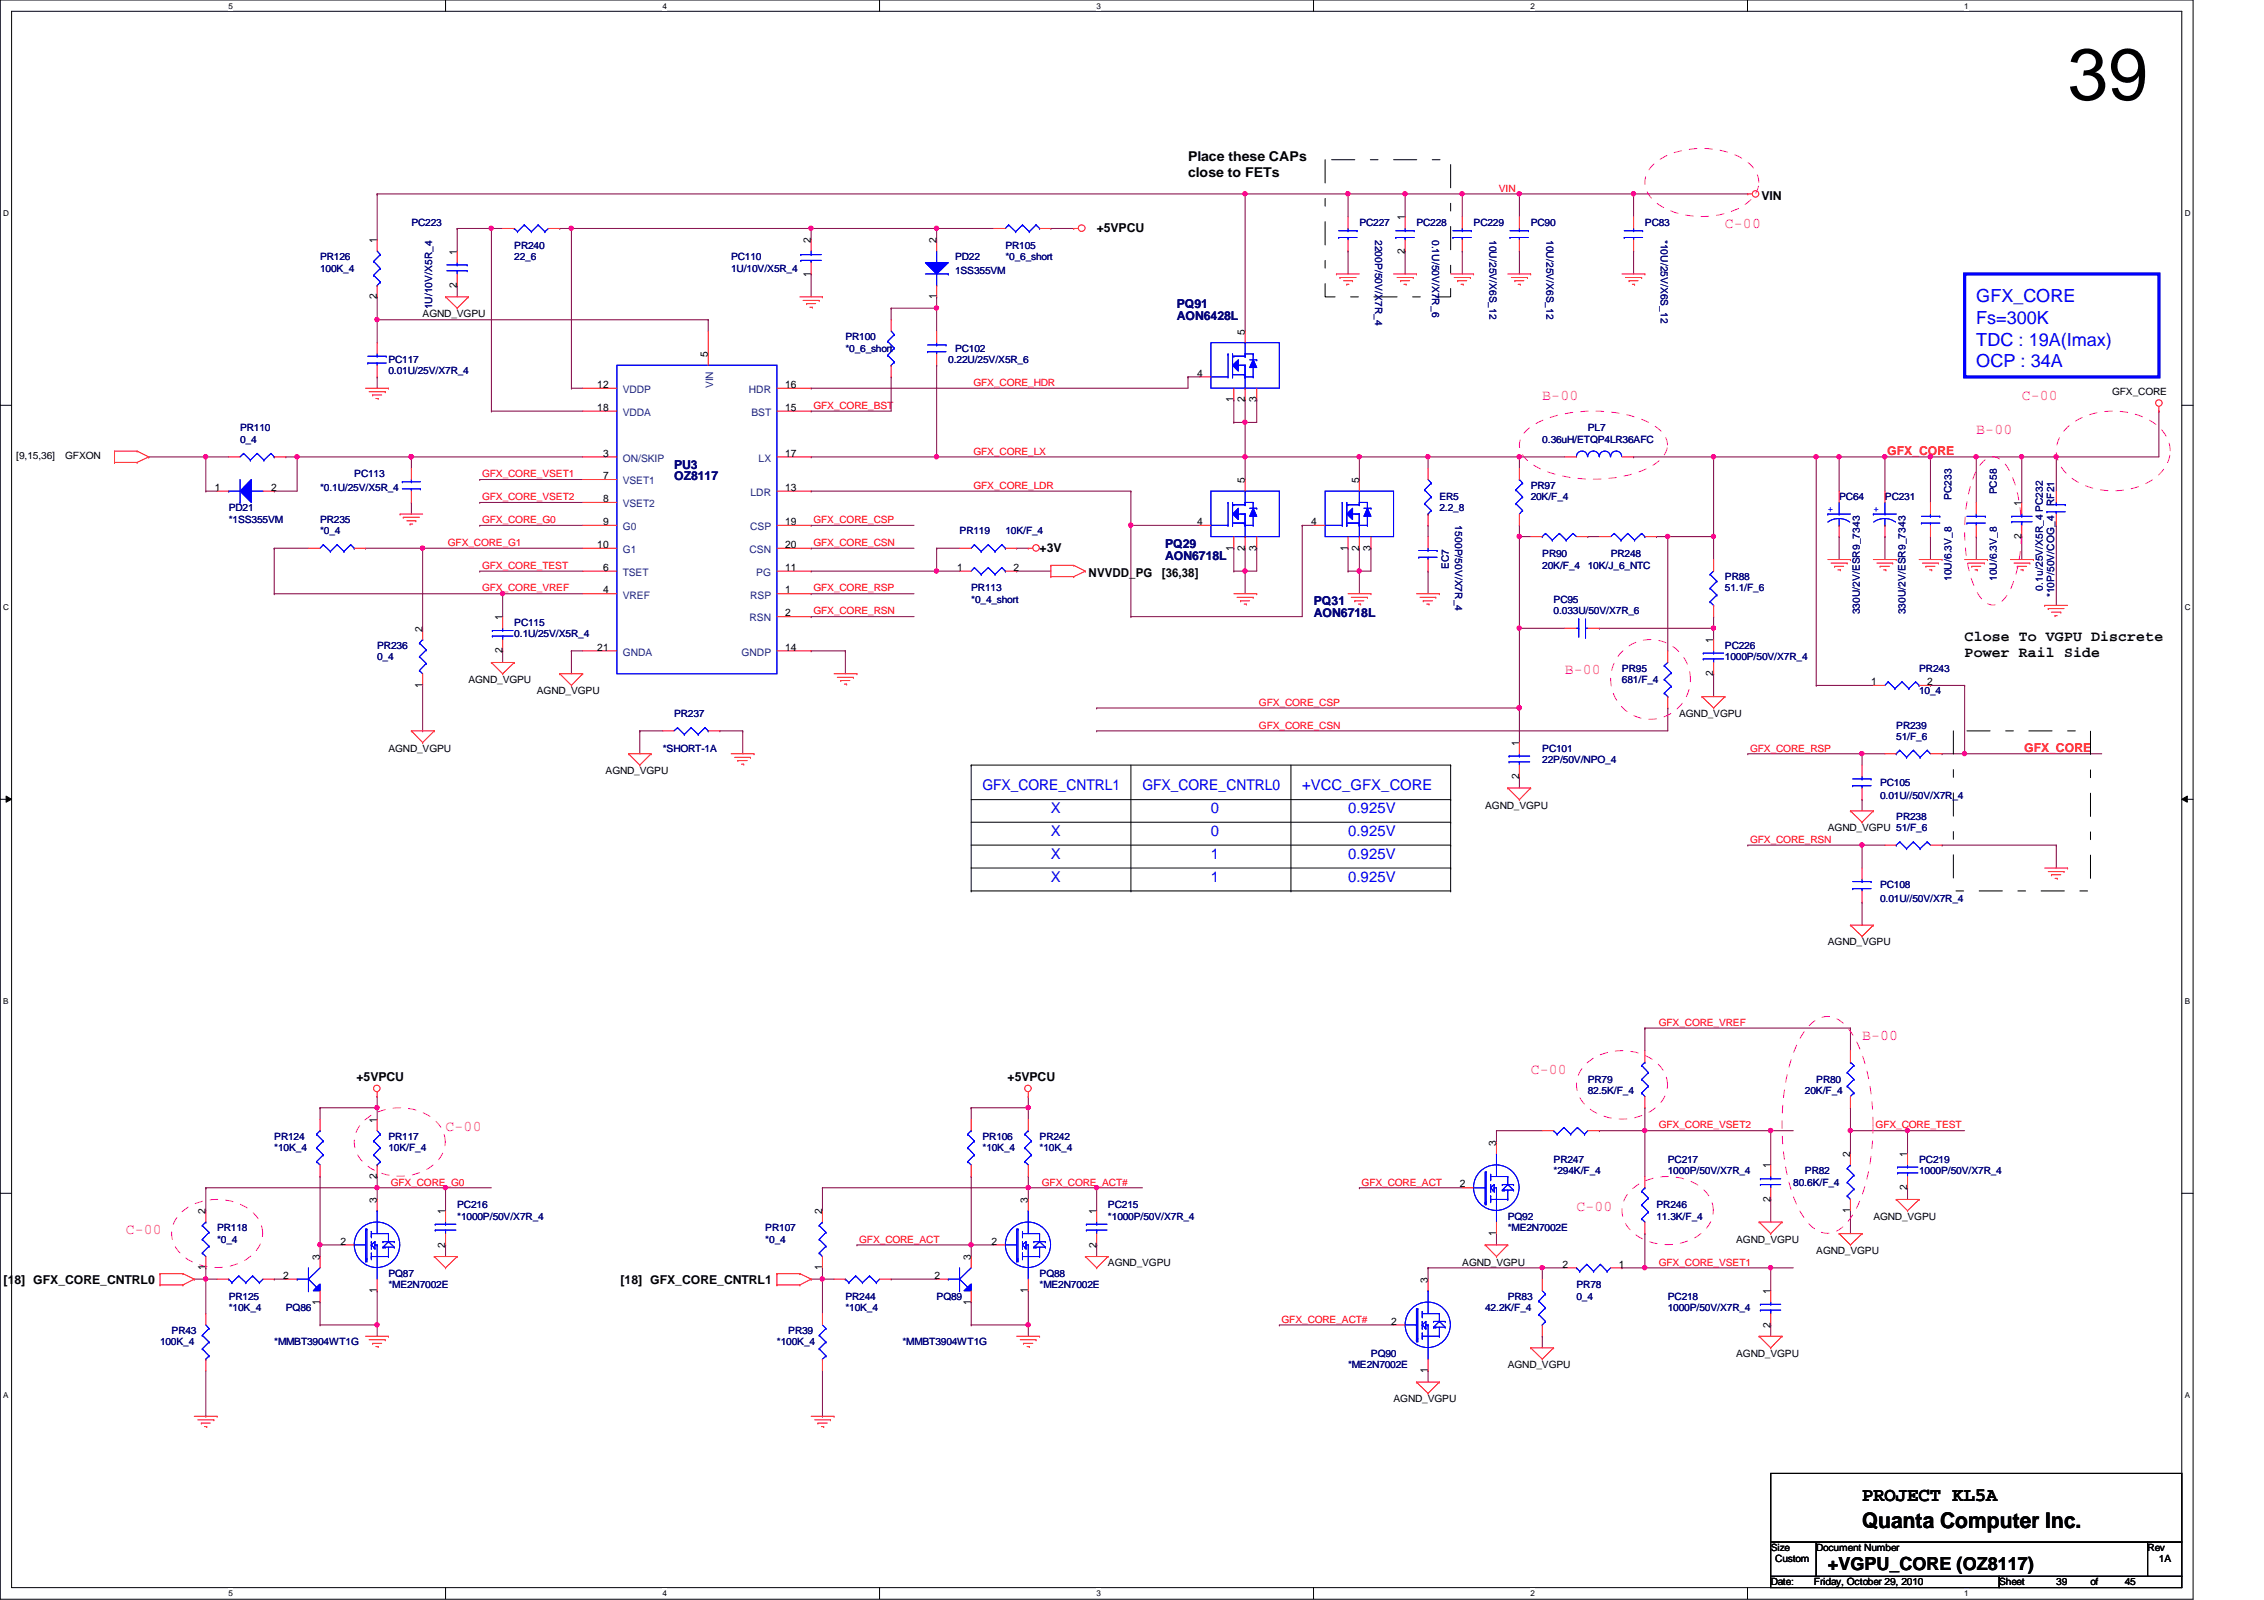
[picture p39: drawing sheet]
<svg xmlns="http://www.w3.org/2000/svg" width="297mm" height="210mm" viewBox="0 0 297 210" stroke-linecap="round" stroke-linejoin="round" font-family="sans-serif">
<defs><g id="words">
<text font-size="9.6" x="271.3" y="13.1">39</text>
<text font-size="2.8" x="244.3" y="200.4">Quanta Computer Inc.</text>
<text font-size="2.5" x="244.3" y="196.9">PROJECT KL5A</text>
<g font-size="2.4" fill="#00f">
<text x="259.3" y="39.7">GFX_CORE</text>
<text x="259.3" y="42.5">Fs=300K</text>
<text x="259.3" y="45.3">TDC : 19A(Imax)</text>
<text x="259.3" y="48.2">OCP : 34A</text>
</g>
<text font-size="2.4" x="239.8" y="206">+VGPU_CORE (OZ8117)</text>
<g font-size="1.9" fill="#f0f">
<text x="226.3" y="30">C-00</text>
<text x="202.4" y="52.5">B-00</text>
<text x="265.3" y="52.5">C-00</text>
<text x="259.3" y="56.9">B-00</text>
<text x="205.3" y="88.4">B-00</text>
<text x="244.3" y="136.4">B-00</text>
<text x="200.8" y="140.9">C-00</text>
<text x="58.5" y="148.4">C-00</text>
<text x="16.5" y="161.8">C-00</text>
<text x="206.8" y="158.9">C-00</text>
</g>
<g font-size="1.9">
<text x="257.8" y="84">Close To VGPU Discrete</text>
<text x="257.8" y="86.2">Power Rail Side</text>
</g>
<g font-size="1.9" fill="#00f">
<text x="128.9" y="103.7">GFX_CORE_CNTRL1</text>
<text x="137.9" y="106.7">X</text>
<text x="149.9" y="103.7">GFX_CORE_CNTRL0</text>
<text x="158.9" y="106.7">0</text>
<text x="170.9" y="103.7">+VCC_GFX_CORE</text>
<text x="176.9" y="106.7">0.925V</text>
<text x="137.9" y="112.6">X</text>
<text x="137.9" y="109.6">X</text>
<text x="158.9" y="112.6">1</text>
<text x="158.9" y="109.6">0</text>
<text x="176.9" y="112.6">0.925V</text>
<text x="176.9" y="109.6">0.925V</text>
<text x="137.9" y="115.7">X</text>
<text x="158.9" y="115.7">1</text>
<text x="176.9" y="115.7">0.925V</text>
</g>
<g font-size="1.8">
<text x="155.9" y="21.1">Place these CAPs</text>
<text x="155.9" y="23.2">close to FETs</text>
</g>
<g font-size="1.6">
<text x="231.1" y="26.2">VIN</text>
<text x="143.9" y="30.4">+5VPCU</text>
<text x="136.4" y="72.4">+3V</text>
<text x="142.8" y="75.7">NVVDD_PG</text>
<text x="152.4" y="75.7">[36,38]</text>
<text x="46.8" y="141.8">+5VPCU</text>
<text x="132.2" y="141.8">+5VPCU</text>
<text x=".5" y="168.4">[18] GFX_CORE_CNTRL0</text>
<text x="81.4" y="168.4">[18] GFX_CORE_CNTRL1</text>
</g>
<g font-size="1.6" fill="#000080">
<text x="154.4" y="40.5">PQ91</text>
<text x="154.4" y="42">AON6428L</text>
<text x="88.4" y="61.5">PU3</text>
<text x="88.4" y="62.9">OZ8117</text>
<text x="152.9" y="71.9">PQ29</text>
<text x="152.9" y="73.4">AON6718L</text>
<text x="172.4" y="79.4">PQ31</text>
<text x="172.4" y="80.9">AON6718L</text>
</g>
<g font-size="1.6" fill="#f00">
<text x="247.6" y="59.6">GFX_CORE</text>
<text x="265.6" y="98.6">GFX_CORE</text>
</g>
<g font-size="1.4">
<text x="184.3" y="28.9" transform="rotate(-90 184.3 28.9)">1</text>
<text x="49.4" y="31.9" transform="rotate(-90 49.4 31.9)">1</text>
<text x="59.9" y="33.4" transform="rotate(-90 59.9 33.4)">1</text>
<text x="106.4" y="31.9" transform="rotate(-90 106.4 31.9)">2</text>
<text x="122.8" y="31.9" transform="rotate(-90 122.8 31.9)">2</text>
<text x="184.3" y="33.3" transform="rotate(-90 184.3 33.3)">2</text>
<text x="49.4" y="39.3" transform="rotate(-90 49.4 39.3)">2</text>
<text x="59.9" y="37.8" transform="rotate(-90 59.9 37.8)">2</text>
<text x="106.4" y="36.3" transform="rotate(-90 106.4 36.3)">1</text>
<text x="122.8" y="39.3" transform="rotate(-90 122.8 39.3)">1</text>
<text x="92.9" y="46.9" transform="rotate(-90 92.9 46.9)">5</text>
<text x="163.3" y="43.9" transform="rotate(-90 163.3 43.9)">5</text>
<text x="78.4" y="50.9">12</text>
<text x="78.4" y="53.9">18</text>
<text x="103" y="50.9">16</text>
<text x="103" y="53.9">15</text>
<text x="157.1" y="49.4">4</text>
<text x="161.8" y="52.7" transform="rotate(-90 161.8 52.7)">1</text>
<text x="163.3" y="52.7" transform="rotate(-90 163.3 52.7)">2</text>
<text x="164.8" y="52.7" transform="rotate(-90 164.8 52.7)">3</text>
<text x="79.1" y="59.9">3</text>
<text x="103" y="59.9">17</text>
<text x="28.2" y="64.4">1</text>
<text x="35.6" y="64.4">2</text>
<text x="79.1" y="62.9">7</text>
<text x="79.1" y="65.9">8</text>
<text x="103" y="64.4">13</text>
<text x="163.3" y="63.4" transform="rotate(-90 163.3 63.4)">5</text>
<text x="178.3" y="63.4" transform="rotate(-90 178.3 63.4)">5</text>
<text x="78.4" y="71.9">10</text>
<text x="79.1" y="68.9">9</text>
<text x="103" y="68.9">19</text>
<text x="103" y="71.9">20</text>
<text x="157.1" y="68.9">4</text>
<text x="172" y="68.9">4</text>
<text x="265.2" y="70.7" transform="rotate(-90 265.2 70.7)">2</text>
<text x="265.2" y="66.4" transform="rotate(-90 265.2 66.4)">1</text>
<text x="79.1" y="74.9">6</text>
<text x="79.1" y="77.9">4</text>
<text x="103" y="74.9">11</text>
<text x="103" y="77.9">1</text>
<text x="125.6" y="74.9">1</text>
<text x="133" y="74.9">2</text>
<text x="161.8" y="72.2" transform="rotate(-90 161.8 72.2)">1</text>
<text x="163.3" y="72.2" transform="rotate(-90 163.3 72.2)">2</text>
<text x="164.8" y="72.2" transform="rotate(-90 164.8 72.2)">3</text>
<text x="176.8" y="72.2" transform="rotate(-90 176.8 72.2)">1</text>
<text x="178.3" y="72.2" transform="rotate(-90 178.3 72.2)">2</text>
<text x="179.8" y="72.2" transform="rotate(-90 179.8 72.2)">3</text>
<text x="55.4" y="82.8" transform="rotate(-90 55.4 82.8)">2</text>
<text x="65.9" y="81.4" transform="rotate(-90 65.9 81.4)">1</text>
<text x="103" y="80.9">2</text>
<text x="65.9" y="85.7" transform="rotate(-90 65.9 85.7)">2</text>
<text x="78.4" y="85.3">21</text>
<text x="103" y="85.3">14</text>
<text x="224.8" y="88.7" transform="rotate(-90 224.8 88.7)">2</text>
<text x="224.8" y="84.3" transform="rotate(-90 224.8 84.3)">1</text>
<text x="245.5" y="89.9">1</text>
<text x="252.9" y="89.9">2</text>
<text x="55.4" y="90.2" transform="rotate(-90 55.4 90.2)">1</text>
<text x="199.3" y="97.8" transform="rotate(-90 199.3 97.8)">1</text>
<text x="199.3" y="102.2" transform="rotate(-90 199.3 102.2)">2</text>
<text x="49.4" y="147.3" transform="rotate(-90 49.4 147.3)">1</text>
<text x="49.4" y="154.6" transform="rotate(-90 49.4 154.6)">2</text>
<text x="191.5" y="155.8">2</text>
<text x="196.3" y="150.3" transform="rotate(-90 196.3 150.3)">3</text>
<text x="232.3" y="153.3" transform="rotate(-90 232.3 153.3)">1</text>
<text x="242.7" y="151.8" transform="rotate(-90 242.7 151.8)">2</text>
<text x="250.2" y="151.8" transform="rotate(-90 250.2 151.8)">1</text>
<text x="27" y="159.3" transform="rotate(-90 27 159.3)">2</text>
<text x="49.4" y="157.8" transform="rotate(-90 49.4 157.8)">3</text>
<text x="58.4" y="159.3" transform="rotate(-90 58.4 159.3)">1</text>
<text x="107.9" y="159.3" transform="rotate(-90 107.9 159.3)">2</text>
<text x="134.9" y="157.8" transform="rotate(-90 134.9 157.8)">3</text>
<text x="143.8" y="159.3" transform="rotate(-90 143.8 159.3)">1</text>
<text x="232.3" y="157.6" transform="rotate(-90 232.3 157.6)">2</text>
<text x="242.7" y="159.2" transform="rotate(-90 242.7 159.2)">1</text>
<text x="250.2" y="156.2" transform="rotate(-90 250.2 156.2)">2</text>
<text x="27" y="166.7" transform="rotate(-90 27 166.7)">1</text>
<text x="37.2" y="167.8">2</text>
<text x="41.9" y="165.3" transform="rotate(-90 41.9 165.3)">3</text>
<text x="44.7" y="163.3">2</text>
<text x="58.4" y="163.7" transform="rotate(-90 58.4 163.7)">2</text>
<text x="107.9" y="166.7" transform="rotate(-90 107.9 166.7)">1</text>
<text x="122.6" y="167.8">2</text>
<text x="127.4" y="165.3" transform="rotate(-90 127.4 165.3)">3</text>
<text x="130.1" y="163.3">2</text>
<text x="143.8" y="163.7" transform="rotate(-90 143.8 163.7)">2</text>
<text x="196.3" y="162.1" transform="rotate(-90 196.3 162.1)">1</text>
<text x="205" y="166.3">2</text>
<text x="212.4" y="166.3">1</text>
<text x="41.9" y="171.2" transform="rotate(-90 41.9 171.2)">1</text>
<text x="49.4" y="169.6" transform="rotate(-90 49.4 169.6)">1</text>
<text x="127.4" y="171.2" transform="rotate(-90 127.4 171.2)">1</text>
<text x="134.9" y="169.6" transform="rotate(-90 134.9 169.6)">1</text>
<text x="182.5" y="173.8">2</text>
<text x="187.3" y="168.3" transform="rotate(-90 187.3 168.3)">3</text>
<text x="232.3" y="169.8" transform="rotate(-90 232.3 169.8)">1</text>
<text x="232.3" y="174.2" transform="rotate(-90 232.3 174.2)">2</text>
<text x="187.3" y="180.1" transform="rotate(-90 187.3 180.1)">1</text>
</g>
<g font-size="1.4" fill="#004080">
<text x="81.7" y="51.6">VDDP</text>
<text x="93.6" y="50.9" transform="rotate(-90 93.6 50.9)">VIN</text>
<text x="98.3" y="51.6">HDR</text>
<text x="81.7" y="54.6">VDDA</text>
<text x="98.6" y="54.6">BST</text>
<text x="81.7" y="60.6">ON/SKIP</text>
<text x="81.7" y="63.5">VSET1</text>
<text x="98.5" y="65.1">LDR</text>
<text x="99.5" y="60.6">LX</text>
<text x="81.7" y="66.5">VSET2</text>
<text x="81.7" y="69.6">G0</text>
<text x="98.4" y="69.6">CSP</text>
<text x="81.7" y="72.6">G1</text>
<text x="81.7" y="75.6">TSET</text>
<text x="98.3" y="72.6">CSN</text>
<text x="99.2" y="75.6">PG</text>
<text x="81.7" y="78.5">VREF</text>
<text x="98.3" y="81.5">RSN</text>
<text x="98.4" y="78.5">RSP</text>
<text x="81.7" y="86">GNDA</text>
<text x="97.3" y="86">GNDP</text>
</g>
<g font-size="1.3" fill="#000080">
<text x="54" y="29.6">PC223</text>
<text x="178.3" y="29.6">PC227</text>
<text x="185.8" y="29.6">PC228</text>
<text x="193.3" y="29.6">PC229</text>
<text x="200.8" y="29.6">PC90</text>
<text x="215.8" y="29.6">PC83</text>
<text x="42" y="34.1">PR126</text>
<text x="42" y="35.6">100K_4</text>
<text x="67.5" y="32.6">PR240</text>
<text x="67.5" y="34.1">22_6</text>
<text x="95.9" y="34.1">PC110</text>
<text x="95.9" y="35.6">1U/10V/X5R_4</text>
<text x="125.3" y="34.1">PD22</text>
<text x="125.3" y="35.9">1SS355VM</text>
<text x="131.9" y="32.6">PR105</text>
<text x="131.9" y="34.1">*0_6_short</text>
<text x="180.4" y="31.5" transform="rotate(90 180.4 31.5)">2200P/50V/X7R_4</text>
<text x="187.9" y="31.5" transform="rotate(90 187.9 31.5)">0.1U/50V/X7R_6</text>
<text x="195.4" y="31.5" transform="rotate(90 195.4 31.5)">10U/25V/X6S_12</text>
<text x="202.9" y="31.5" transform="rotate(90 202.9 31.5)">10U/25V/X6S_12</text>
<text x="217.9" y="31.5" transform="rotate(90 217.9 31.5)">*10U/25V/X6S_12</text>
<text x="56.7" y="40.6" transform="rotate(-90 56.7 40.6)">1U/10V/X5R_4</text>
<text x="51" y="47.6">PC117</text>
<text x="110.9" y="44.6">PR100</text>
<text x="110.9" y="46.1">*0_6_short</text>
<text x="124.4" y="47.6">0.22U/25V/X5R_6</text>
<text x="125.3" y="46.1">PC102</text>
<text x="51" y="49.1">0.01U/25V/X7R_4</text>
<text x="31.5" y="56.6">PR110</text>
<text x="31.5" y="58.1">0_4</text>
<text x="202.4" y="58.1">0.36uH/ETQP4LR36AFC</text>
<text x="208.3" y="56.6">PL7</text>
<text x="42" y="64.4">*0.1U/25V/X5R_4</text>
<text x="46.5" y="62.6">PC113</text>
<text x="188.8" y="65.6">ER5</text>
<text x="200.8" y="64.1">PR97</text>
<text x="200.8" y="65.6">20K/F_4</text>
<text x="241.3" y="65.6">PC64</text>
<text x="247.3" y="65.6">PC231</text>
<text x="256" y="65.6" transform="rotate(-90 256 65.6)">PC233</text>
<text x="262" y="64.9" transform="rotate(-90 262 64.9)">PC58</text>
<text x="30" y="67.1">PD21</text>
<text x="30" y="68.6">*1SS355VM</text>
<text x="42" y="68.6">PR235</text>
<text x="42" y="70.1">*0_4</text>
<text x="125.9" y="70.1">PR119</text>
<text x="131.9" y="70.1">10K/F_4</text>
<text x="188.8" y="67.1">2.2_8</text>
<text x="190.9" y="68.9" transform="rotate(90 190.9 68.9)">1500P/50V/X7R_4</text>
<text x="269.5" y="66.4" transform="rotate(-90 269.5 66.4)">RF21</text>
<text x="127.4" y="77.6">PR113</text>
<text x="190.1" y="74.6" transform="rotate(-90 190.1 74.6)">EC7</text>
<text x="202.4" y="73.1">PR90</text>
<text x="202.4" y="74.6">20K/F_4</text>
<text x="208.3" y="74.6">10K/J_6_NTC</text>
<text x="211.3" y="73.1">PR248</text>
<text x="226.3" y="76.1">PR88</text>
<text x="226.3" y="77.6">51.1/F_6</text>
<text x="256" y="76.2" transform="rotate(-90 256 76.2)">10U/6.3V_8</text>
<text x="262" y="76.2" transform="rotate(-90 262 76.2)">10U/6.3V_8</text>
<text x="268" y="77.5" transform="rotate(-90 268 77.5)">0.1u/25V/X5R_4 PC232</text>
<text x="67.5" y="82.1">PC115</text>
<text x="67.5" y="83.6">0.1U/25V/X5R_4</text>
<text x="127.4" y="79.1">*0_4_short</text>
<text x="203.8" y="79.1">PC95</text>
<text x="203.8" y="80.6">0.033U/50V/X7R_6</text>
<text x="244" y="80.6" transform="rotate(-90 244 80.6)">330U/2V/ESR9_7343</text>
<text x="250" y="80.6" transform="rotate(-90 250 80.6)">330U/2V/ESR9_7343</text>
<text x="269.5" y="78.4" transform="rotate(-90 269.5 78.4)">*10P/50V/COG_4</text>
<text x="49.5" y="85.1">PR236</text>
<text x="49.5" y="86.6">0_4</text>
<text x="212.8" y="88.1">PR95</text>
<text x="212.8" y="89.6">681/F_4</text>
<text x="226.3" y="85.1">PC226</text>
<text x="226.3" y="86.6">1000P/50V/X7R_4</text>
<text x="251.8" y="88.1">PR243</text>
<text x="88.4" y="94.1">PR237</text>
<text x="248.8" y="95.6">PR239</text>
<text x="251.8" y="91.1">10_4</text>
<text x="86.9" y="98.6">*SHORT-1A</text>
<text x="202.4" y="98.6">PC101</text>
<text x="202.4" y="100.1">22P/50V/NPO_4</text>
<text x="248.8" y="97.1">51/F_6</text>
<text x="246.7" y="103.1">PC105</text>
<text x="246.7" y="104.9">0.01U//50V/X7R_4</text>
<text x="248.8" y="107.6">PR238</text>
<text x="246.7" y="116.5">PC108</text>
<text x="246.7" y="118.4">0.01U//50V/X7R_4</text>
<text x="208.3" y="142">PR79</text>
<text x="208.3" y="143.6">82.5K/F_4</text>
<text x="236.8" y="143.6">20K/F_4</text>
<text x="238.3" y="142">PR80</text>
<text x="36" y="149.5">PR124</text>
<text x="51" y="149.5">PR117</text>
<text x="128.9" y="149.5">PR106</text>
<text x="136.4" y="149.5">PR242</text>
<text x="36" y="151">*10K_4</text>
<text x="51" y="151">10K/F_4</text>
<text x="128.9" y="151">*10K_4</text>
<text x="136.4" y="151">*10K_4</text>
<text x="203.8" y="152.5">PR247</text>
<text x="203.8" y="154">*294K/F_4</text>
<text x="218.8" y="152.5">PC217</text>
<text x="218.8" y="154">1000P/50V/X7R_4</text>
<text x="235.3" y="155.5">80.6K/F_4</text>
<text x="236.8" y="154">PR82</text>
<text x="251.8" y="152.5">PC219</text>
<text x="251.8" y="154">1000P/50V/X7R_4</text>
<text x="28.5" y="161.5">PR118</text>
<text x="60" y="158.5">PC216</text>
<text x="60" y="160">*1000P/50V/X7R_4</text>
<text x="100.4" y="161.5">PR107</text>
<text x="145.4" y="158.5">PC215</text>
<text x="145.4" y="160">*1000P/50V/X7R_4</text>
<text x="197.8" y="160">PQ92</text>
<text x="197.8" y="161.5">*ME2N7002E</text>
<text x="217.3" y="158.5">PR246</text>
<text x="217.3" y="160">11.3K/F_4</text>
<text x="28.5" y="163">*0_4</text>
<text x="51" y="167.5">PQ87</text>
<text x="100.4" y="163">*0_4</text>
<text x="136.4" y="167.5">PQ88</text>
<text x="30" y="170.5">PR125</text>
<text x="30" y="172">*10K_4</text>
<text x="37.5" y="172">PQ86</text>
<text x="51" y="169">*ME2N7002E</text>
<text x="110.9" y="170.5">PR244</text>
<text x="110.9" y="172">*10K_4</text>
<text x="122.9" y="170.5">PQ89</text>
<text x="136.4" y="169">*ME2N7002E</text>
<text x="194.9" y="172">42.2K/F_4</text>
<text x="197.8" y="170.5">PR83</text>
<text x="206.8" y="169">PR78</text>
<text x="206.8" y="170.5">0_4</text>
<text x="218.8" y="170.5">PC218</text>
<text x="218.8" y="172">1000P/50V/X7R_4</text>
<text x="21" y="176.5">100K_4</text>
<text x="22.5" y="175">PR43</text>
<text x="36" y="176.5">*MMBT3904WT1G</text>
<text x="101.9" y="176.5">*100K_4</text>
<text x="103.4" y="175">PR39</text>
<text x="118.4" y="176.5">*MMBT3904WT1G</text>
<text x="176.9" y="179.5">*ME2N7002E</text>
<text x="179.9" y="178">PQ90</text>
</g>
<g font-size="1.3" fill="#f00">
<text x="196.6" y="25.1">VIN</text>
<text x="106.7" y="53.6">GFX_CORE_BST</text>
<text x="127.7" y="50.6">GFX_CORE_HDR</text>
<text x="127.7" y="59.6">GFX_CORE_LX</text>
<text x="63.2" y="62.6">GFX_CORE_VSET1</text>
<text x="63.2" y="65.6">GFX_CORE_VSET2</text>
<text x="127.7" y="64.1">GFX_CORE_LDR</text>
<text x="58.8" y="71.6">GFX_CORE_G1</text>
<text x="63.2" y="68.6">GFX_CORE_G0</text>
<text x="106.7" y="68.6">GFX_CORE_CSP</text>
<text x="106.7" y="71.6">GFX_CORE_CSN</text>
<text x="63.2" y="74.6">GFX_CORE_TEST</text>
<text x="63.2" y="77.6">GFX_CORE_VREF</text>
<text x="106.7" y="77.6">GFX_CORE_RSP</text>
<text x="106.7" y="80.6">GFX_CORE_RSN</text>
<text x="165.2" y="95.6">GFX_CORE_CSN</text>
<text x="165.2" y="92.6">GFX_CORE_CSP</text>
<text x="229.6" y="98.6">GFX_CORE_RSP</text>
<text x="229.6" y="110.6">GFX_CORE_RSN</text>
<text x="217.6" y="134.6">GFX_CORE_VREF</text>
<text x="217.6" y="148">GFX_CORE_VSET2</text>
<text x="246.1" y="148">GFX_CORE_TEST</text>
<text x="51.3" y="155.5">GFX_CORE_G0</text>
<text x="136.7" y="155.5">GFX_CORE_ACT#</text>
<text x="178.6" y="155.5">GFX_CORE_ACT</text>
<text x="112.7" y="163">GFX_CORE_ACT</text>
<text x="217.6" y="166">GFX_CORE_VSET1</text>
<text x="168.1" y="173.5">GFX_CORE_ACT#</text>
</g>
<g font-size="1.3">
<text x="55.5" y="41.6">AGND_VGPU</text>
<text x="277.1" y="51.8">GFX_CORE</text>
<text x="2.1" y="60.2">[9,15,36]</text>
<text x="8.5" y="60.2">GFXON</text>
<text x="61.5" y="89.6">AGND_VGPU</text>
<text x="70.4" y="91.1">AGND_VGPU</text>
<text x="220.3" y="94.1">AGND_VGPU</text>
<text x="51" y="98.6">AGND_VGPU</text>
<text x="79.5" y="101.6">AGND_VGPU</text>
<text x="194.9" y="106.1">AGND_VGPU</text>
<text x="239.8" y="109.1">AGND_VGPU 51/F_6</text>
<text x="239.8" y="124">AGND_VGPU</text>
<text x="245.8" y="160">AGND_VGPU</text>
<text x="145.4" y="166">AGND_VGPU</text>
<text x="191.9" y="166">AGND_VGPU</text>
<text x="227.8" y="163">AGND_VGPU</text>
<text x="238.3" y="164.5">AGND_VGPU</text>
<text x="197.8" y="179.5">AGND_VGPU</text>
<text x="227.8" y="178">AGND_VGPU</text>
<text x="182.8" y="184">AGND_VGPU</text>
<text x="232.3" y="203.5">Size</text>
<text x="238.3" y="203.5">Document Number</text>
<text x="281.8" y="203.5">Rev</text>
<text x="232.3" y="208">Date:</text>
<text x="232.9" y="205">Custom</text>
<text x="238" y="208">Friday, October 29, 2010</text>
<text x="262.3" y="208">Sheet</text>
<text x="269.8" y="208">39</text>
<text x="274.3" y="208">of</text>
<text x="278.8" y="208">45</text>
<text x="283.2" y="205">1A</text>
</g>
<g font-size="1.3" fill="#00f">
<text x="239.8" y="67.1">+</text>
<text x="245.8" y="67.1">+</text>
</g>
<g font-size="1.1">
<text x="30" y="1.1">5</text>
<text x="86.9" y="1.1">4</text>
<text x="143.8" y="1.1">3</text>
<text x="200.8" y="1.1">2</text>
<text x="257.7" y="1.1">1</text>
<text x=".4" y="28.3">D</text>
<text x="286.6" y="28.3">D</text>
<text x=".4" y="80">C</text>
<text x="286.6" y="80">C</text>
<text x=".4" y="131.7">B</text>
<text x="286.6" y="131.7">B</text>
<text x=".4" y="183.3">A</text>
<text x="286.6" y="183.3">A</text>
<text x="30" y="209.4">5</text>
<text x="86.9" y="209.4">4</text>
<text x="143.8" y="209.4">3</text>
<text x="200.8" y="209.4">2</text>
<text x="257.7" y="209.4">1</text>
</g>
</g></defs>
<path d="M0 0h287.7v209.8h-287.7zM1.5 1.5h284.8v206.8h-284.8z" fill="none" stroke="#000" stroke-width=".13"/>
<g fill="#fff">
<path d="M30 .2h.6v1.2h-.6z"/>
<path d="M30 208.4h.6v1.2h-.6z"/>
</g>
<path d="M58.5 0v1.5M58.5 208.3v1.5" fill="none" stroke="#000" stroke-width=".13"/>
<g fill="#fff">
<path d="M86.9 .2h.6v1.2h-.6z"/>
<path d="M86.9 208.4h.6v1.2h-.6z"/>
</g>
<path d="M115.4 0v1.5M115.4 208.3v1.5" fill="none" stroke="#000" stroke-width=".13"/>
<g fill="#fff">
<path d="M143.8 .2h.6v1.2h-.6z"/>
<path d="M143.8 208.4h.6v1.2h-.6z"/>
</g>
<path d="M172.3 0v1.5M172.3 208.3v1.5" fill="none" stroke="#000" stroke-width=".13"/>
<g fill="#fff">
<path d="M200.8 .2h.6v1.2h-.6z"/>
<path d="M200.8 208.4h.6v1.2h-.6z"/>
</g>
<path d="M229.3 0v1.5M229.3 208.3v1.5" fill="none" stroke="#000" stroke-width=".13"/>
<g fill="#fff">
<path d="M257.7 .2h.6v1.2h-.6z"/>
<path d="M257.7 208.4h.6v1.2h-.6z"/>
<path d="M.4 27.3h.8v1.2h-.8z"/>
<path d="M286.6 27.3h.8v1.2h-.8z"/>
<path d="M.4 79h.8v1.2h-.8z"/>
<path d="M286.6 79h.8v1.2h-.8z"/>
</g>
<path d="M0 53.2h1.5M286.3 53.2h1.4" fill="none" stroke="#000" stroke-width=".13"/>
<g fill="#fff">
<path d="M.4 130.7h.7v1.2h-.7z"/>
<path d="M286.6 130.7h.8v1.2h-.8z"/>
</g>
<path d="M0 104.9h1.5M.8 104.4l.7 .5-.7 .3zM286.3 104.9l.7-.5v.8zM286.3 104.9h1.4" fill="none" stroke="#000" stroke-width=".13"/>
<path d="M.8 104.4l.7 .5-.7 .3zM286.3 104.9l.7-.5v.8z" fill="#000"/>
<g fill="#fff">
<path d="M.4 182.4h.7v1.2h-.7z"/>
<path d="M286.6 182.4h.8v1.2h-.8z"/>
</g>
<path d="M0 156.5h1.5M286.3 156.5h1.4" fill="none" stroke="#000" stroke-width=".13"/>
<path d="M269.8 59.9h.1M283.2 53.9h.1M283.2 53.9v6h-13.4" fill="none" stroke="#800040" stroke-width=".13"/>
<circle cx="269.8" cy="59.9" r=".29" fill="#f0f"/>
<circle cx="269.8" cy="59.9" r=".29" fill="none" stroke="#f0f" stroke-width=".13"/>
<path d="M49.5 25.4h.1M49.5 25.4h113.9M122.9 30h.1M122.9 30h7.5M92.9 42h.1M92.9 42v1.4M122.9 71.9h.1M122.9 71.9h3" fill="none" stroke="#800040" stroke-width=".13"/>
<circle cx="122.9" cy="29.9" r=".29" fill="#f0f"/>
<circle cx="122.9" cy="29.9" r=".29" fill="none" stroke="#f0f" stroke-width=".13"/>
<path d="M106.4 30h.1M106.4 30h16.5" fill="none" stroke="#800040" stroke-width=".13"/>
<circle cx="106.4" cy="29.9" r=".29" fill="#f0f"/>
<circle cx="106.4" cy="29.9" r=".29" fill="none" stroke="#f0f" stroke-width=".13"/>
<path d="M184.4 25.4h.1M184.4 25.4v3M106.4 53.9h.1M116.9 40.4h.1M116.9 49.4h.1M116.9 40.4v1.6M116.9 49.4v4.5h-10.5M106.4 68.9h.1M106.4 68.9h13.5M224.8 88.4h.1M224.8 88.4v3" fill="none" stroke="#800040" stroke-width=".13"/>
<circle cx="184.3" cy="25.4" r=".29" fill="#f0f"/>
<circle cx="184.3" cy="25.4" r=".29" fill="none" stroke="#f0f" stroke-width=".13"/>
<path d="M199.3 25.4h.1M199.3 25.4v3" fill="none" stroke="#800040" stroke-width=".13"/>
<circle cx="199.3" cy="25.4" r=".29" fill="#f0f"/>
<circle cx="199.3" cy="25.4" r=".29" fill="none" stroke="#f0f" stroke-width=".13"/>
<path d="M176.9 25.4h.1M176.9 32.9h.1M176.9 25.4v3M176.9 32.9v3M184.4 32.9h.1M184.4 32.9v3M191.9 32.9h.1M191.9 25.4h.1M191.9 25.4v3M191.9 32.9v3M199.3 32.9h.1M199.3 32.9v3" fill="none" stroke="#800040" stroke-width=".13"/>
<circle cx="191.8" cy="25.4" r=".29" fill="#f0f"/>
<circle cx="191.8" cy="25.4" r=".29" fill="none" stroke="#f0f" stroke-width=".13"/>
<path d="M163.4 25.4h.1M163.4 25.4h13.5" fill="none" stroke="#800040" stroke-width=".13"/>
<circle cx="163.3" cy="25.4" r=".29" fill="#f0f"/>
<circle cx="163.3" cy="25.4" r=".29" fill="none" stroke="#f0f" stroke-width=".13"/>
<path d="M176.9 25.4h.1M176.9 25.4h7.5" fill="none" stroke="#800040" stroke-width=".13"/>
<circle cx="176.8" cy="25.4" r=".29" fill="#f0f"/>
<circle cx="176.8" cy="25.4" r=".29" fill="none" stroke="#f0f" stroke-width=".13"/>
<path d="M184.4 25.4h.1M184.4 25.4h7.5M122.9 59.9h.1M122.9 59.9h40.5M163.4 59.9h.1M163.4 59.9v3M106.4 64.4h.1M106.4 64.4h42" fill="none" stroke="#800040" stroke-width=".13"/>
<circle cx="122.9" cy="59.9" r=".29" fill="#f0f"/>
<circle cx="122.9" cy="59.9" r=".29" fill="none" stroke="#f0f" stroke-width=".13"/>
<path d="M191.9 25.4h.1M191.9 25.4h7.4M55.5 71.9h.1M55.5 71.9h21M83.9 95.9h.1M83.9 95.9h3M83.9 95.9v3M94.4 95.9h.1M94.4 95.9h3M97.4 95.9h.1M97.4 95.9v3" fill="none" stroke="#800040" stroke-width=".13"/>
<circle cx="55.4" cy="71.9" r=".29" fill="#f0f"/>
<circle cx="55.4" cy="71.9" r=".29" fill="none" stroke="#f0f" stroke-width=".13"/>
<path d="M148.4 64.4h.1M148.4 68.9h.1M148.4 64.4v4.5M148.4 68.9h9" fill="none" stroke="#800040" stroke-width=".13"/>
<circle cx="148.3" cy="68.9" r=".29" fill="#f0f"/>
<circle cx="148.3" cy="68.9" r=".29" fill="none" stroke="#f0f" stroke-width=".13"/>
<path d="M75 30h.1M75 30v20.9" fill="none" stroke="#800040" stroke-width=".13"/>
<circle cx="74.9" cy="29.9" r=".29" fill="#f0f"/>
<circle cx="74.9" cy="29.9" r=".29" fill="none" stroke="#f0f" stroke-width=".13"/>
<path d="M73.4 30h.1M73.4 30h33M75 30h.1M106.4 30h.1M106.4 30v1.5M75 50.9h.1M75 50.9h1.5M122.9 40.4h.1M122.9 40.4v3M164.9 71.9h.1M164.9 71.9v3" fill="none" stroke="#800040" stroke-width=".13"/>
<circle cx="122.9" cy="40.4" r=".29" fill="#f0f"/>
<circle cx="122.9" cy="40.4" r=".29" fill="none" stroke="#f0f" stroke-width=".13"/>
<path d="M64.5 30h.1M64.5 30v23.9M64.5 53.9h.1M64.5 53.9h12M106.4 59.9h.1M122.9 47.9h.1M122.9 47.9v12h-16.5" fill="none" stroke="#800040" stroke-width=".13"/>
<circle cx="64.4" cy="29.9" r=".29" fill="#f0f"/>
<circle cx="64.4" cy="29.9" r=".29" fill="none" stroke="#f0f" stroke-width=".13"/>
<path d="M122.9 74.9h.1M122.9 71.9h.1M122.9 74.9h3M122.9 71.9v3M133.4 71.9h.1M133.4 71.9h1.5M163.4 71.9h.1M163.4 71.9v3M75 85.4h.1M75 85.4v3M75 85.4h1.5" fill="none" stroke="#800040" stroke-width=".13"/>
<circle cx="122.9" cy="74.9" r=".29" fill="#f0f"/>
<circle cx="122.9" cy="74.9" r=".29" fill="none" stroke="#f0f" stroke-width=".13"/>
<path d="M62.9 74.9h.1M62.9 74.9h13.6M199.3 68.9h.1M199.3 70.4h.1M199.3 68.9v1.5M199.3 70.4h1.5" fill="none" stroke="#800040" stroke-width=".13"/>
<circle cx="199.3" cy="70.4" r=".29" fill="#f0f"/>
<circle cx="199.3" cy="70.4" r=".29" fill="none" stroke="#f0f" stroke-width=".13"/>
<path d="M62.9 68.9h.1M62.9 68.9h13.6M66 77.9h.1M66 77.9h10.5" fill="none" stroke="#800040" stroke-width=".13"/>
<circle cx="65.9" cy="77.9" r=".29" fill="#f0f"/>
<circle cx="65.9" cy="77.9" r=".29" fill="none" stroke="#f0f" stroke-width=".13"/>
<path d="M106.4 50.9h.1M106.4 50.9h49.5M178.3 59.9h.1M178.3 59.9h9.1M187.4 59.9h.1M187.4 59.9v1.5M133.4 74.9h.1M133.4 74.9h4.5M187.4 74.9h.1M187.4 74.9v3M199.3 92.9h.1M199.3 92.9v4.5" fill="none" stroke="#800040" stroke-width=".13"/>
<circle cx="178.3" cy="59.9" r=".29" fill="#f0f"/>
<circle cx="178.3" cy="59.9" r=".29" fill="none" stroke="#f0f" stroke-width=".13"/>
<g fill="none" stroke="#800040" stroke-width=".13">
<path d="M60 30h.1M60 37.5h.1M60 30h6M60 30v2.9M60 37.5v1.4M64.5 30h.1M106.4 35.9h.1M106.4 35.9v3M122.9 30h.1M122.9 30v1.5M161.9 71.9h.1M161.9 71.9v3"/>
<path d="M106.4 85.4h.1M106.4 85.4h4.5M110.9 85.4h.1M110.9 85.4v3M199.3 82.4h.1M199.3 82.4h6M199.3 82.4v10.5"/>
</g>
<circle cx="199.3" cy="92.9" r=".29" fill="#f0f"/>
<circle cx="199.3" cy="92.9" r=".29" fill="none" stroke="#f0f" stroke-width=".13"/>
<circle cx="199.3" cy="82.4" r=".29" fill="#f0f"/>
<circle cx="199.3" cy="82.4" r=".29" fill="none" stroke="#f0f" stroke-width=".13"/>
<path d="M39 59.9h.1M39 59.9h15M62.9 62.9h.1M62.9 65.9h.1M62.9 62.9h13.6M62.9 65.9h13.6M106.4 71.9h.1M106.4 71.9h13.5M224.8 80.9h.1M224.8 80.9v1.5" fill="none" stroke="#800040" stroke-width=".13"/>
<circle cx="53.9" cy="59.9" r=".29" fill="#f0f"/>
<circle cx="53.9" cy="59.9" r=".29" fill="none" stroke="#f0f" stroke-width=".13"/>
<path d="M27 59.9h.1M27 59.9h3M39 59.9h.1M39 59.9v4.5" fill="none" stroke="#800040" stroke-width=".13"/>
<circle cx="39" cy="59.9" r=".29" fill="#f0f"/>
<circle cx="39" cy="59.9" r=".29" fill="none" stroke="#f0f" stroke-width=".13"/>
<path d="M27 59.9h.1M27 59.9v4.5M36 64.4h.1M36 64.4h3" fill="none" stroke="#800040" stroke-width=".13"/>
<circle cx="27" cy="59.9" r=".29" fill="#f0f"/>
<circle cx="27" cy="59.9" r=".29" fill="none" stroke="#f0f" stroke-width=".13"/>
<path d="M54 59.9h.1M54 59.9h22.5" fill="none" stroke="#800040" stroke-width=".13"/>
<circle cx="53.9" cy="59.9" r=".29" fill="#f0f"/>
<circle cx="53.9" cy="59.9" r=".29" fill="none" stroke="#f0f" stroke-width=".13"/>
<path d="M19.5 59.9h.1M19.5 59.9h7.5M54 59.9h.1M54 59.9v1.5M27 64.4h.1M27 64.4h1.5M163.4 74.9h.1M163.4 74.9h1.5M143.9 95.9h.1M143.9 95.9h74.9" fill="none" stroke="#800040" stroke-width=".13"/>
<circle cx="163.3" cy="74.9" r=".29" fill="#f0f"/>
<circle cx="163.3" cy="74.9" r=".29" fill="none" stroke="#f0f" stroke-width=".13"/>
<path d="M49.5 42h.1M49.5 49.4h.1M49.5 42v3M49.5 49.4v1.5M49.5 42h43.4" fill="none" stroke="#800040" stroke-width=".13"/>
<circle cx="49.5" cy="41.9" r=".29" fill="#f0f"/>
<circle cx="49.5" cy="41.9" r=".29" fill="none" stroke="#f0f" stroke-width=".13"/>
<g fill="none" stroke="#800040" stroke-width=".13">
<path d="M49.5 38.9h.1M49.5 38.9v3.1M161.9 74.9h.1M161.9 74.9h1.5M163.4 74.9h.1M163.4 74.9v3M176.9 71.9h.1M176.9 71.9v3M178.3 71.9h.1M178.3 74.9h.1M178.3 71.9v3M179.9 71.9h.1"/>
<path d="M179.9 71.9v3h-1.6M187.4 68.9h.1M187.4 68.9v1.5"/>
</g>
<circle cx="178.3" cy="74.9" r=".29" fill="#f0f"/>
<circle cx="178.3" cy="74.9" r=".29" fill="none" stroke="#f0f" stroke-width=".13"/>
<path d="M163.4 59.9h.1M163.4 59.9h14.9M178.3 59.9h.1M178.3 59.9v3M176.9 74.9h.1M176.9 74.9h1.4M178.3 74.9h.1M178.3 74.9v3" fill="none" stroke="#800040" stroke-width=".13"/>
<circle cx="163.3" cy="59.9" r=".29" fill="#f0f"/>
<circle cx="163.3" cy="59.9" r=".29" fill="none" stroke="#f0f" stroke-width=".13"/>
<path d="M187.4 59.9h.1M187.4 59.9h11.9M199.3 59.9h.1M199.3 59.9v1.5M148.4 68.9h.1M148.4 68.9v12M170.9 68.9h.1M170.9 68.9h1.5M170.9 68.9v12h-22.5M148.4 80.9h.1" fill="none" stroke="#800040" stroke-width=".13"/>
<circle cx="199.3" cy="59.9" r=".29" fill="#f0f"/>
<circle cx="199.3" cy="59.9" r=".29" fill="none" stroke="#f0f" stroke-width=".13"/>
<circle cx="187.3" cy="59.9" r=".29" fill="#f0f"/>
<circle cx="187.3" cy="59.9" r=".29" fill="none" stroke="#f0f" stroke-width=".13"/>
<path d="M143.9 92.9h.1M143.9 92.9h55.4" fill="none" stroke="#800040" stroke-width=".13"/>
<circle cx="199.3" cy="92.9" r=".29" fill="#f0f"/>
<circle cx="199.3" cy="92.9" r=".29" fill="none" stroke="#f0f" stroke-width=".13"/>
<path d="M49.5 25.4h.1M49.5 25.4v6.1M199.3 101.9h.1M199.3 101.9v1.5M250.3 148.3h.1M250.3 148.3h7.5" fill="none" stroke="#800040" stroke-width=".13"/>
<circle cx="250.2" cy="148.3" r=".29" fill="#f0f"/>
<circle cx="250.2" cy="148.3" r=".29" fill="none" stroke="#f0f" stroke-width=".13"/>
<path d="M215.8 134.9h.1M215.8 134.9h27M242.8 134.9h.1M242.8 134.9v2.9M232.3 148.3h.1M232.3 148.3h3M242.8 145.3h.1M242.8 148.3h.1M242.8 145.3v6" fill="none" stroke="#800040" stroke-width=".13"/>
<circle cx="232.3" cy="148.3" r=".29" fill="#f0f"/>
<circle cx="232.3" cy="148.3" r=".29" fill="none" stroke="#f0f" stroke-width=".13"/>
<path d="M215.8 145.3h.1M215.8 145.3v3M242.8 148.3h.1M242.8 148.3h7.5" fill="none" stroke="#800040" stroke-width=".13"/>
<circle cx="242.7" cy="148.3" r=".29" fill="#f0f"/>
<circle cx="242.7" cy="148.3" r=".29" fill="none" stroke="#f0f" stroke-width=".13"/>
<g fill="none" stroke="#800040" stroke-width=".13">
<path d="M122.9 38.9h.1M122.9 38.9v1.5h-6M116.9 40.4h.1M253.3 59.9h.1M253.3 59.9v6M215.8 134.9h.1M215.8 134.9v2.9M242.8 158.8h.1M242.8 158.8v3M250.3 148.3h.1M250.3 155.8h.1M250.3 148.3v3"/>
<path d="M250.3 155.8v1.6M215.8 161.8h.1M215.8 161.8v4.5M232.3 166.3h.1M232.3 166.3h3"/>
</g>
<circle cx="253.2" cy="59.9" r=".29" fill="#f0f"/>
<circle cx="253.2" cy="59.9" r=".29" fill="none" stroke="#f0f" stroke-width=".13"/>
<path d="M265.3 59.9h.1M265.3 59.9v6" fill="none" stroke="#800040" stroke-width=".13"/>
<circle cx="265.2" cy="59.9" r=".29" fill="#f0f"/>
<circle cx="265.2" cy="59.9" r=".29" fill="none" stroke="#f0f" stroke-width=".13"/>
<path d="M241.3 59.9h.1M241.3 59.9v4.5M241.3 70.4h.1M241.3 70.4v3M247.3 70.4h.1M247.3 70.4v3M253.3 70.4h.1M253.3 70.4v3M265.3 70.4h.1M265.3 70.4v3" fill="none" stroke="#800040" stroke-width=".13"/>
<circle cx="241.3" cy="59.9" r=".29" fill="#f0f"/>
<circle cx="241.3" cy="59.9" r=".29" fill="none" stroke="#f0f" stroke-width=".13"/>
<path d="M247.3 59.9h.1M247.3 59.9v4.5" fill="none" stroke="#800040" stroke-width=".13"/>
<circle cx="247.3" cy="59.9" r=".29" fill="#f0f"/>
<circle cx="247.3" cy="59.9" r=".29" fill="none" stroke="#f0f" stroke-width=".13"/>
<path d="M241.3 59.9h.1M241.3 59.9h6M259.3 59.9h.1M259.3 59.9h6" fill="none" stroke="#800040" stroke-width=".13"/>
<circle cx="259.3" cy="59.9" r=".29" fill="#f0f"/>
<circle cx="259.3" cy="59.9" r=".29" fill="none" stroke="#f0f" stroke-width=".13"/>
<path d="M209.8 82.4h.1M209.8 82.4h15M218.8 92.9h.1M218.8 92.9v3" fill="none" stroke="#800040" stroke-width=".13"/>
<circle cx="224.8" cy="82.4" r=".29" fill="#f0f"/>
<circle cx="224.8" cy="82.4" r=".29" fill="none" stroke="#f0f" stroke-width=".13"/>
<path d="M224.8 70.4h.1M224.8 70.4v3" fill="none" stroke="#800040" stroke-width=".13"/>
<circle cx="224.8" cy="70.4" r=".29" fill="#f0f"/>
<circle cx="224.8" cy="70.4" r=".29" fill="none" stroke="#f0f" stroke-width=".13"/>
<g fill="none" stroke="#800040" stroke-width=".13">
<path d="M36 77.9h.1M36 77.9h30M66 77.9h.1M66 77.9v3M106.4 77.9h.1M106.4 77.9h13.5M66 85.4h.1M66 85.4v1.5M106.4 80.9h.1M106.4 80.9h13.5M244.3 98.9h.1M244.3 98.9h3"/>
<path d="M254.8 110.9h.1M254.8 110.9h15"/>
</g>
<circle cx="244.3" cy="98.9" r=".29" fill="#f0f"/>
<circle cx="244.3" cy="98.9" r=".29" fill="none" stroke="#f0f" stroke-width=".13"/>
<path d="M244.3 110.9h.1M244.3 110.9h3" fill="none" stroke="#800040" stroke-width=".13"/>
<circle cx="244.3" cy="110.8" r=".29" fill="#f0f"/>
<circle cx="244.3" cy="110.8" r=".29" fill="none" stroke="#f0f" stroke-width=".13"/>
<g fill="none" stroke="#800040" stroke-width=".13">
<path d="M229.3 98.9h.1M229.3 98.9h15M244.3 98.9h.1M244.3 98.9v1.5M257.8 98.9h.1M257.8 98.9h18M229.3 110.9h.1M229.3 110.9h15M244.3 104.9h.1M244.3 110.9h.1M244.3 118.4h.1M244.3 104.9v1.5"/>
<path d="M244.3 110.9v3M244.3 118.4v3"/>
</g>
<circle cx="257.7" cy="98.9" r=".29" fill="#f0f"/>
<circle cx="257.7" cy="98.9" r=".29" fill="none" stroke="#f0f" stroke-width=".13"/>
<path d="M224.8 59.9h.1M224.8 59.9v10.5h-6M218.8 70.4h.1" fill="none" stroke="#800040" stroke-width=".13"/>
<circle cx="224.8" cy="59.9" r=".29" fill="#f0f"/>
<circle cx="224.8" cy="59.9" r=".29" fill="none" stroke="#f0f" stroke-width=".13"/>
<path d="M208.3 70.4h.1M208.3 70.4h1.5M218.8 70.4h.1M218.8 70.4v15" fill="none" stroke="#800040" stroke-width=".13"/>
<circle cx="218.8" cy="70.4" r=".29" fill="#f0f"/>
<circle cx="218.8" cy="70.4" r=".29" fill="none" stroke="#f0f" stroke-width=".13"/>
<g fill="none" stroke="#800040" stroke-width=".13">
<path d="M137.9 30h.1M137.9 30h3M106.4 74.9h.1M106.4 74.9h16.5M199.3 70.4h.1M199.3 70.4v12M217.3 70.4h.1M217.3 70.4h1.5M224.8 82.4h.1M224.8 82.4v1.5M49.5 145.3h.1M49.5 155.8h.1"/>
<path d="M49.5 145.3v1.6M49.5 155.8v1.6M58.5 155.8h.1M58.5 155.8h6M58.5 163.3h.1M58.5 163.3v1.5"/>
</g>
<circle cx="58.4" cy="155.8" r=".29" fill="#f0f"/>
<circle cx="58.4" cy="155.8" r=".29" fill="none" stroke="#f0f" stroke-width=".13"/>
<path d="M54 65.9h.1M54 65.9v1.5M42 145.3h.1M42 145.3v1.6M36 167.8h.1M36 167.8h1.5M42 163.3h.1M42 163.3v1.5" fill="none" stroke="#800040" stroke-width=".13"/>
<circle cx="42" cy="163.3" r=".29" fill="#f0f"/>
<circle cx="42" cy="163.3" r=".29" fill="none" stroke="#f0f" stroke-width=".13"/>
<path d="M49.5 154.3h.1M49.5 154.3v1.5M27 167.8h.1M27 167.8h1.5" fill="none" stroke="#800040" stroke-width=".13"/>
<circle cx="27" cy="167.8" r=".29" fill="#f0f"/>
<circle cx="27" cy="167.8" r=".29" fill="none" stroke="#f0f" stroke-width=".13"/>
<path d="M27 155.8h.1M27 155.8v3M27 155.8h31.5M49.5 155.8h.1M58.5 155.8h.1M58.5 155.8v3M25.5 167.8h.1M27 166.3h.1M27 166.3v1.5h-1.5M42 163.3h.1M42 163.3h3" fill="none" stroke="#800040" stroke-width=".13"/>
<circle cx="49.5" cy="155.8" r=".29" fill="#f0f"/>
<circle cx="49.5" cy="155.8" r=".29" fill="none" stroke="#f0f" stroke-width=".13"/>
<path d="M127.4 145.3h.1M127.4 145.3v1.6M127.4 145.3h7.5" fill="none" stroke="#800040" stroke-width=".13"/>
<circle cx="134.9" cy="145.3" r=".29" fill="#f0f"/>
<circle cx="134.9" cy="145.3" r=".29" fill="none" stroke="#f0f" stroke-width=".13"/>
<path d="M107.9 167.8h.1M107.9 167.8h1.5M116.9 167.8h.1M116.9 167.8h6" fill="none" stroke="#800040" stroke-width=".13"/>
<circle cx="107.9" cy="167.8" r=".29" fill="#f0f"/>
<circle cx="107.9" cy="167.8" r=".29" fill="none" stroke="#f0f" stroke-width=".13"/>
<path d="M107.9 155.8h.1M107.9 155.8v3M107.9 155.8h27M127.4 154.3h.1M127.4 154.3v9M134.9 155.8h.1M134.9 155.8v1.6M143.9 155.8h.1M143.9 155.8h6M143.9 163.3h.1M143.9 163.3v1.5" fill="none" stroke="#800040" stroke-width=".13"/>
<circle cx="143.9" cy="155.8" r=".29" fill="#f0f"/>
<circle cx="143.9" cy="155.8" r=".29" fill="none" stroke="#f0f" stroke-width=".13"/>
<path d="M127.4 163.3h.1M127.4 163.3h3" fill="none" stroke="#800040" stroke-width=".13"/>
<circle cx="127.4" cy="163.3" r=".29" fill="#f0f"/>
<circle cx="127.4" cy="163.3" r=".29" fill="none" stroke="#f0f" stroke-width=".13"/>
<g fill="none" stroke="#800040" stroke-width=".13">
<path d="M134.9 143.8h.1M134.9 154.3h.1M134.9 155.8h.1M134.9 143.8v1.5M134.9 154.3v1.5M134.9 155.8h9M143.9 155.8h.1M143.9 155.8v3M106.4 167.8h.1M107.9 166.3h.1M107.9 166.3v1.5h-1.5M134.9 169.3h.1"/>
<path d="M134.9 169.3v4.5"/>
</g>
<circle cx="134.9" cy="155.8" r=".29" fill="#f0f"/>
<circle cx="134.9" cy="155.8" r=".29" fill="none" stroke="#f0f" stroke-width=".13"/>
<path d="M42 145.3h.1M42 145.3h7.5M134.9 145.3h.1M134.9 145.3v1.6" fill="none" stroke="#800040" stroke-width=".13"/>
<circle cx="49.5" cy="145.3" r=".29" fill="#f0f"/>
<circle cx="49.5" cy="145.3" r=".29" fill="none" stroke="#f0f" stroke-width=".13"/>
<path d="M42 170.8h.1M42 173.8h.1M42 170.8v3M42 173.8h7.5M127.4 163.3h.1M127.4 170.8h.1M127.4 173.8h.1M127.4 163.3v1.5M127.4 170.8v3M127.4 173.8h7.5" fill="none" stroke="#800040" stroke-width=".13"/>
<circle cx="134.9" cy="173.8" r=".29" fill="#f0f"/>
<circle cx="134.9" cy="173.8" r=".29" fill="none" stroke="#f0f" stroke-width=".13"/>
<path d="M269.8 110.9h.1M269.8 110.9v3M49.5 173.8h.1M49.5 173.8v1.5M134.9 173.8h.1M134.9 173.8v1.5" fill="none" stroke="#800040" stroke-width=".13"/>
<circle cx="49.5" cy="173.8" r=".29" fill="#f0f"/>
<circle cx="49.5" cy="173.8" r=".29" fill="none" stroke="#f0f" stroke-width=".13"/>
<path d="M42 154.3h.1M42 154.3v9M215.8 148.3h.1M215.8 148.3v6M215.8 148.3h16.5M232.3 157.4h.1M232.3 148.3h.1M232.3 148.3v4.5M232.3 157.4v2.9M112.4 163.3h.1M112.4 163.3h15" fill="none" stroke="#800040" stroke-width=".13"/>
<circle cx="232.3" cy="148.3" r=".29" fill="#f0f"/>
<circle cx="232.3" cy="148.3" r=".29" fill="none" stroke="#f0f" stroke-width=".13"/>
<circle cx="215.8" cy="148.3" r=".29" fill="#f0f"/>
<circle cx="215.8" cy="148.3" r=".29" fill="none" stroke="#f0f" stroke-width=".13"/>
<path d="M232.3 166.3h.1M232.3 166.3v3" fill="none" stroke="#800040" stroke-width=".13"/>
<circle cx="232.3" cy="166.3" r=".29" fill="#f0f"/>
<circle cx="232.3" cy="166.3" r=".29" fill="none" stroke="#f0f" stroke-width=".13"/>
<path d="M215.8 166.3h.1M215.8 166.3h16.5M232.3 173.8h.1M232.3 173.8v1.5" fill="none" stroke="#800040" stroke-width=".13"/>
<circle cx="215.8" cy="166.3" r=".29" fill="#f0f"/>
<circle cx="215.8" cy="166.3" r=".29" fill="none" stroke="#f0f" stroke-width=".13"/>
<g fill="none" stroke="#800040" stroke-width=".13">
<path d="M178.3 155.8h.1M178.3 155.8h13.6M196.3 148.3h.1M196.3 148.3v1.6M196.3 148.3h6M209.8 148.3h.1M209.8 148.3h6M167.8 173.8h.1M167.8 173.8h15M187.4 179.8h.1M187.4 179.8v1.5M196.3 161.8h.1"/>
<path d="M196.3 161.8v1.5M202.3 166.3h.1M202.3 166.3h3M212.8 166.3h.1M212.8 166.3h3"/>
</g>
<circle cx="202.3" cy="166.3" r=".29" fill="#f0f"/>
<circle cx="202.3" cy="166.3" r=".29" fill="none" stroke="#f0f" stroke-width=".13"/>
<g fill="none" stroke="#800040" stroke-width=".13">
<path d="M199.3 25.4h.1M199.3 25.4h30M214.3 25.4h.1M214.3 25.4v3M49.5 169.3h.1M49.5 169.3v4.5M187.4 166.3h.1M187.4 166.3v1.5M187.4 166.3h14.9M202.3 166.3h.1M202.3 175.3h.1M202.3 166.3v1.5"/>
<path d="M202.3 175.3v1.5"/>
</g>
<circle cx="214.3" cy="25.4" r=".29" fill="#f0f"/>
<circle cx="214.3" cy="25.4" r=".29" fill="none" stroke="#f0f" stroke-width=".13"/>
<g fill="none" stroke="#800040" stroke-width=".13">
<path d="M214.3 32.9h.1M214.3 32.9v3M155.9 49.4h.1M155.9 49.4v1.5M155.9 49.4h1.5M161.9 52.5h.1M161.9 52.5v2.9M163.4 55.4h.1M163.4 55.4v4.5M164.9 52.5h.1M164.9 52.5v2.9h-1.5M247.3 59.9h.1"/>
<path d="M247.3 59.9h6"/>
</g>
<circle cx="163.3" cy="55.4" r=".29" fill="#f0f"/>
<circle cx="163.3" cy="55.4" r=".29" fill="none" stroke="#f0f" stroke-width=".13"/>
<g fill="none" stroke="#800040" stroke-width=".13">
<path d="M163.4 25.4h.1M163.4 25.4v18M199.3 59.9h.1M199.3 59.9h6M238.3 59.9h.1M238.3 59.9h3M238.3 59.9v30M253.3 59.9h.1M253.3 59.9h6M259.3 59.9h.1M259.3 59.9v6M259.3 70.4h.1"/>
<path d="M259.3 70.4v3"/>
</g>
<circle cx="238.3" cy="59.9" r=".29" fill="#f0f"/>
<circle cx="238.3" cy="59.9" r=".29" fill="none" stroke="#f0f" stroke-width=".13"/>
<g fill="none" stroke="#800040" stroke-width=".13">
<path d="M37.5 59.9h.1M37.5 59.9h1.5M161.9 55.4h.1M163.4 52.5h.1M163.4 52.5v2.9h-1.5M214.3 59.9h.1M214.3 59.9h24M224.8 59.9h.1M265.3 59.9h.1M265.3 59.9h4.5M269.8 59.9h.1M269.8 59.9v4.5"/>
<path d="M36 71.9h.1M36 71.9h4.5M36 71.9v6M48 71.9h.1M48 71.9h7.5M55.5 71.9h.1M55.5 71.9v10.5M269.8 68.9h.1M269.8 68.9v10.5M55.5 95.9h.1M55.5 89.9v6M238.3 89.9h.1"/>
<path d="M238.3 89.9h7.5M253.3 89.9h.1M253.3 89.9h4.5M254.8 98.9h.1M257.8 89.9h.1M257.8 89.9v9h-3M49.5 143.8h.1M49.5 143.8v1.5M27 167.8h.1M27 167.8v4.5M27 179.8v6M107.9 167.8h.1"/>
<path d="M107.9 167.8v4.5M107.9 179.8v6M27 185.8h.1M107.9 185.8h.1"/>
</g>
<g fill="none" stroke="#f00" stroke-width=".13">
<path d="M58.5 38.9h.1M58.5 38.9h3M58.5 38.9l1.5 1.5M61.5 38.9h.1M61.5 38.9l-1.5 1.5M104.9 38.9h3M105.4 39.4h2.1M105.8 39.8h.1M105.8 39.8h1.2M107.5 39.4h.1M107.9 38.9h.1M140.9 30h.1"/>
<path d="M140.9 30h.6M175.3 35.9h.1M175.3 35.9h3M175.8 36.4h.1M175.8 36.4h2.1M176.3 36.8h1.2M176.7 37.3h.1M176.7 37.3h.3M177.5 36.8h.1M182.8 35.9h3M183.3 36.4h2.1M183.8 36.8h.1"/>
<path d="M183.8 36.8h1.2M184.2 37.3h.3M184.5 37.3h.1M185.4 36.4h.1M185.8 35.9h.1M190.3 35.9h3M190.8 36.4h2.1M191.3 36.8h.1M191.3 36.8h1.1M191.7 37.3h.3M192 37.3h.1M192.9 36.4h.1"/>
<path d="M193.3 35.9h.1M197.8 35.9h3M198.3 36.4h2.1M198.8 36.8h.1M198.8 36.8h1.1M199.2 37.3h.3M199.5 37.3h.1M200.4 36.4h.1M200.8 35.9h.1M212.8 35.9h3M213.3 36.4h2.1M213.7 36.8h.1"/>
<path d="M213.7 36.8h1.2M214.2 37.3h.3M214.5 37.3h.1M215.4 36.4h.1M215.8 35.9h.1M229.3 25.4h.1M229.3 25.4h.6M15 59.2h.1M15 59.2h3M15 59.2v1.5M18 59.2h.1M18 59.2l1.5 .7"/>
<path d="M19.5 59.9h.1M19.5 59.9l-1.5 .8M48 50.9h3M48.4 51.4h2.1M48.9 51.8h.1M48.9 51.8h1.2M49.3 52.3h.3M49.6 52.3h.1M50.5 51.4h.1M51 50.9h.1M60 40.4h.1M106.3 40.3h.3"/>
<path d="M106.6 40.3h.1M283.2 53.9h.1M283.2 53.3v.6M15 60.7h.1M15 60.7h3M18 60.7h.1M52.5 67.4h.1M52.5 67.4h3M52.9 67.9h.1M52.9 67.9h2.1M53.4 68.3h1.2M53.8 68.7h.1"/>
<path d="M53.8 68.7h.3M54.6 68.3h.1M125.9 71.9h1.5M131.9 71.9h1.5M134.9 71.9h.1M134.9 71.9h.6M137.9 74.2h.1M137.9 75.6h.1M137.9 75.6h3M137.9 74.2h3M137.9 74.2v1.4M140.9 75.6h.1"/>
<path d="M140.9 74.2h.1M140.9 74.2l1.5 .7M142.4 74.9h.1M142.4 74.9l-1.5 .7M161.9 77.9h3M162.3 78.4h2.1M162.8 78.8h.1M162.8 78.8h1.2M163.2 79.2h.3M163.5 79.2h.1M164.4 78.4h.1M164.9 77.9h.1"/>
<path d="M176.9 77.9h3M177.3 78.4h2.1M177.8 78.8h.1M177.8 78.8h1.1M178.2 79.2h.3M178.5 79.2h.1M179.4 78.4h.1M179.9 77.9h.1M185.8 77.9h3M186.3 78.4h2.1M186.7 78.8h.1M186.7 78.8h1.3"/>
<path d="M187.2 79.2h.3M187.4 61.4v1.5M187.4 67.4v1.5M187.5 79.2h.1M188.4 78.4h.1M188.8 77.9h.1M224.8 73.4v1.5M224.8 79.4v1.5M239.8 73.4h3M240.2 73.9h2.2M240.7 74.3h.1M240.7 74.3h1.2"/>
<path d="M241.1 74.8h.4M241.5 74.8h.1M242.4 73.9h.1M242.8 73.4h.1M245.8 73.4h3M246.2 73.9h2.1M246.7 74.3h.1M246.7 74.3h1.2M247.1 74.8h.3M247.4 74.8h.1M248.3 73.9h.1M248.8 73.4h.1"/>
<path d="M251.8 73.4h3M252.2 73.9h2.1M252.7 74.3h.1M252.7 74.3h1.2M253.1 74.8h.3M253.4 74.8h.1M254.3 73.9h.1M254.8 73.4h.1M257.8 73.4h3M258.2 73.9h2.1M258.7 74.3h.1M258.7 74.3h1.2"/>
<path d="M259.1 74.8h.3M259.4 74.8h.1M260.3 73.9h.1M260.8 73.4h.1M263.8 73.4h3M264.2 73.9h2.1M264.7 74.3h.1M264.7 74.3h1.2M265.1 74.8h.3M265.4 74.8h.1M266.3 73.9h.1M266.8 73.4h.1"/>
<path d="M268.3 79.4h.1M268.3 79.4h3M268.7 79.8h.1M268.7 79.8h2.1M54 95.9h.1M54 95.9h3M54 95.9l1.5 1.5M55.5 97.4h.1M55.5 82.4v1.5M55.5 88.4v1.5M57 95.9h.1M57 95.9l-1.5 1.5"/>
<path d="M64.5 86.9h.1M64.5 86.9h3M64.5 86.9l1.5 1.5M66 88.4h.1M67.5 86.9h.1M67.5 86.9l-1.5 1.5M73.4 88.4h.1M73.4 88.4h3.1M73.4 88.4l1.6 1.5M75 89.9h.1M76.5 88.4h.1M76.5 88.4l-1.5 1.5"/>
<path d="M82.5 98.9h.1M82.5 98.9h2.9M82.5 98.9l1.4 1.5M85.4 98.9h.1M85.4 98.9l-1.5 1.5M95.9 98.9h3M96.4 99.4h2.1M96.8 99.8h.1M96.8 99.8h1.2M98.5 99.4h.1M98.9 98.9h.1M109.4 88.4h3"/>
<path d="M109.9 88.9h2.1M110.3 89.3h.1M110.3 89.3h1.2M110.8 89.7h.3M111.1 89.7h.1M112 88.9h.1M112.4 88.4h.1M223.3 91.4h.1M223.3 91.4h3M223.3 91.4l1.5 1.5M224.8 92.9h.1M226.3 91.4h.1"/>
<path d="M226.3 91.4l-1.5 1.5M269.2 80.3h1.2M269.6 80.8h.1M269.6 80.8h.3M270.4 80.3h.1M83.9 100.4h.1M97.3 100.2h.3M97.6 100.2h.1M197.8 103.4h.1M197.8 103.4h3M197.8 103.4l1.5 1.5M199.3 104.9h.1"/>
<path d="M200.8 103.4h.1M200.8 103.4l-1.5 1.5M242.8 106.4h.1M242.8 106.4h3M242.8 106.4l1.5 1.5M244.3 107.9h.1M245.8 106.4h.1M245.8 106.4l-1.5 1.5M268.3 113.9h3M268.7 114.3h2.1M269.2 114.8h.1M269.2 114.8h1.2"/>
<path d="M269.6 115.2h.3M269.9 115.2h.1M270.8 114.3h.1M271.3 113.9h.1M215.8 137.8v1.6M242.8 121.4h.1M242.8 121.4h3M242.8 121.4l1.5 1.5M242.8 137.8v1.6M244.3 122.9h.1M245.8 121.4h.1M245.8 121.4l-1.5 1.5"/>
<path d="M49.5 143.8h.1M49.5 143.3v.5M49.5 146.9v1.4M49.5 152.8v1.5M134.9 143.8h.1M134.9 143.3v.5M215.8 143.8v1.5M232.3 152.8v1.5M232.3 155.8v1.6M242.8 143.8v1.5M248.8 157.4h.1M248.8 157.4h3"/>
<path d="M248.8 157.4l1.5 1.4M250.3 158.8h.1M251.8 157.4h.1M251.8 157.4l-1.5 1.4M21 168.6h.1M21 167.1h.1M21 167.1h3M21 168.6h3M21 167.1v1.5M24 167.1h.1M24 168.6h.1M24 167.1l1.5 .7"/>
<path d="M25.5 167.8h.1M25.5 167.8l-1.5 .8M48 175.3h3M48.4 175.8h2.1M48.9 176.2h.1M48.9 176.2h1.2M49.3 176.7h.3M49.6 176.7h.1M50.5 175.8h.1M51 175.3h.1M57 164.8h.1M57 164.8h3"/>
<path d="M57 164.8l1.5 1.5M58.5 166.3h.1M60 164.8h.1M60 164.8l-1.5 1.5M101.9 168.6h.1M101.9 167.1h.1M101.9 167.1h3M101.9 168.6h3M101.9 167.1v1.5M104.9 167.1h.1M104.9 168.6h.1M104.9 167.1l1.5 .7"/>
<path d="M106.4 167.8h.1M106.4 167.8l-1.5 .8M107.9 172.3v1.5M107.9 178.3v1.5M133.4 175.3h3M133.9 175.8h2M134.3 176.2h.1M134.3 176.2h1.2M134.7 176.7h.3M135 176.7h.1M135.9 175.8h.1M136.4 175.3h.1"/>
<path d="M142.4 164.8h.1M142.4 164.8h3M142.4 164.8l1.5 1.5M143.9 166.3h.1M145.4 164.8h.1M145.4 164.8l-1.5 1.5M194.9 163.3h.1M194.9 163.3h2.9M194.9 163.3l1.4 1.5M196.3 164.8h.1M197.8 163.3h.1M197.8 163.3l-1.5 1.5"/>
<path d="M200.8 176.8h.1M200.8 176.8h3M200.8 176.8l1.5 1.5M202.3 178.3h.1M203.8 176.8h.1M203.8 176.8l-1.5 1.5M205.3 166.3h1.5M211.3 166.3h1.5M230.8 160.3h.1M230.8 175.3h.1M230.8 175.3h3M230.8 160.3h3"/>
<path d="M230.8 160.3l1.5 1.5M230.8 175.3l1.5 1.5M232.3 161.8h.1M232.3 176.8h.1M233.8 160.3h.1M233.8 175.3h.1M233.8 160.3l-1.5 1.5M233.8 175.3l-1.5 1.5M241.3 161.8h.1M241.3 161.8h3M241.3 161.8l1.5 1.5M242.8 163.3h.1"/>
<path d="M244.3 161.8h.1M244.3 161.8l-1.5 1.5M25.5 185.8h3M25.9 186.3h2.2M26.4 186.7h.1M26.4 186.7h1.2M26.8 187.2h.3M27.1 187.2h.1M28.1 186.3h.1M28.5 185.8h.1M106.4 185.8h3M106.9 186.3h2.1"/>
<path d="M107.3 186.7h.1M107.3 186.7h1.2M107.8 187.2h.3M108.1 187.2h.1M109 186.3h.1M109.4 185.8h.1M185.8 181.3h.1M185.8 181.3h3M185.8 181.3l1.6 1.5M187.4 182.8h.1M188.8 181.3h.1M188.8 181.3l-1.4 1.5"/>
<circle cx="141.9" cy="29.9" r=".44"/>
<circle cx="230.3" cy="25.4" r=".43"/>
<circle cx="283.2" cy="52.9" r=".43"/>
<circle cx="135.9" cy="71.9" r=".43"/>
<circle cx="49.4" cy="142.8" r=".43"/>
<circle cx="134.9" cy="142.8" r=".43"/>
</g>
<g fill="none" stroke="#000" stroke-width=".13">
<path d="M127.4 100.4h.1M127.4 116.9h.1M127.4 104.9h62.9M127.4 107.9h62.9M127.4 110.9h62.9M127.4 113.9h62.9M127.4 100.4h62.9M127.4 100.4v16.5M127.4 116.9h62.9M148.4 116.9h.1M148.4 100.4v16.5M169.4 116.9h.1"/>
<path d="M169.4 100.4v16.5M190.3 104.9h.1M190.3 107.9h.1M190.3 110.9h.1M190.3 113.9h.1M190.3 100.4h.1M190.3 116.9h.1M190.3 100.4v16.5M232.3 193.3h54v9h-54zM232.3 202.3h6v4.5h-6zM232.3 206.8h30v1.5h-30zM238.3 202.3h43.5v4.5h-43.5z"/>
<path d="M262.3 206.8h24v1.5h-24zM281.8 202.3h4.5v4.5h-4.5z"/>
</g>
<path d="M173.9 21h16.4v17.9h-16.4zM256.3 95.9h18v21h-18z" fill="none" stroke="#000" stroke-width=".13" stroke-dasharray="3 2 1 2"/>
<path d="M257.8 35.9h25.4v13.5h-25.4z" fill="none" stroke="#00f" stroke-width=".42"/>
<g fill="none" stroke="#f0f" stroke-width=".13" stroke-dasharray="1 1 1 1 1 1 1 1">
<path d="M216.6 21.9a8.7 8.7 0 0 1 6.7-2.4 9.2 9.2 0 0 1 6.6 2.4 3 3 0 0 1-.6 4.7 10.7 10.7 0 0 1-9.5 1.3 5.5 5.5 0 0 1-3.9-3.3 2.94 2.94 0 0 1 .7-2.7zM200.2 56.5a10.9 10.9 0 0 1 6-2.4 18.1 18.1 0 0 1 10.2 1.4 4.4 4.4 0 0 1 2.3 2.2 2.43 2.43 0 0 1-.8 2.6 11 11 0 0 1-6 2.4 17.7 17.7 0 0 1-10.2-1.4 4.4 4.4 0 0 1-2.3-2.3 2.43 2.43 0 0 1 .8-2.5zM271.2 56.1a9.6 9.6 0 0 1 12.1 0 4.1 4.1 0 0 1-.4 6.5 9.7 9.7 0 0 1-10.9 .2 4.3 4.3 0 0 1-1.8-5.3l.4-.8zM259.9 60.8a1.82 1.82 0 0 1 3.1 0 12.2 12.2 0 0 1 2.1 6 21.1 21.1 0 0 1-1.2 10.2 4.1 4.1 0 0 1-1.9 2.3 1.84 1.84 0 0 1-2.1-.8 12.2 12.2 0 0 1-2-6 21.2 21.2 0 0 1 1.1-10.2zM208 139.7a7.2 7.2 0 0 1 9.6 0 3.7 3.7 0 0 1-.6 5.8 7.3 7.3 0 0 1-9-.5 3.6 3.6 0 0 1 0-5.3zM237.6 134.3a2.9 2.9 0 0 1 4.3 0 13.1 13.1 0 0 1 3.1 6.6 30.5 30.5 0 0 1-.8 16.1 9 9 0 0 1-3 4.4 2.81 2.81 0 0 1-3.6-.6 13.1 13.1 0 0 1-3.1-6.5 30.9 30.9 0 0 1 .8-16.2 9.9 9.9 0 0 1 2.3-3.8zM23.7 159.2a7.3 7.3 0 0 1 9.6 0 3.6 3.6 0 0 1-.6 5.8 7.3 7.3 0 0 1-9-.6 3.6 3.6 0 0 1 0-5.2zM47.6 147.2a7.2 7.2 0 0 1 9.7 0 3.7 3.7 0 0 1-.6 5.8 7.3 7.3 0 0 1-9.1-.5 3.6 3.6 0 0 1 0-5.3zM214 156.2a7.3 7.3 0 0 1 9.6 0 3.6 3.6 0 0 1-.6 5.8 7.3 7.3 0 0 1-9-.6 3.6 3.6 0 0 1 0-5.2z"/>
<circle cx="216.6" cy="89.1" r="5.2"/>
</g>
<g fill="none" stroke="#00f" stroke-width=".13">
<path d="M127.8 71.5h.1M127.8 71.5l-.4 .4M127.8 71.5l.9 .8M128.7 72.3h.1M129.7 71.5h.1M129.7 71.5l-1 .8M129.7 71.5l.9 .8M130.6 72.3h.1M131.4 71.5h.1M131.4 71.5l-.8 .8M131.4 71.5l.5 .4M131.9 71.9h.1"/>
<path d="M186.9 64.3h.1M186.9 66.1h.1M186.9 64.3l.9 .9M186.9 66.1l.9 .9M187.4 67.4h.1M187.4 62.9l.4 .5M187.8 63.4h.1M187.8 65.2h.1M187.8 67h.1M187.8 63.4l-.9 .9M187.8 65.2l-.9 .9M187.8 67l-.4 .4"/>
<path d="M224.4 75.4h.1M224.4 77.2h.1M224.4 79h.1M224.4 75.4l.9 .8M224.4 77.2l.9 .9M224.4 79l.4 .4M224.8 79.4h.1M224.8 74.9l-.4 .5M225.3 76.2h.1M225.3 78.1h.1M225.3 76.2l-.9 1M225.3 78.1l-.9 .9"/>
<path d="M55 88h.1M55 86.1h.1M55 84.4h.1M55 88l.5 .4M55 86.1l.9 .9M55 84.4l.9 .9M55.5 83.9h.1M55.5 83.9l-.5 .5M55.9 87h.1M55.9 85.3h.1M55.9 87l-.9 1M55.9 85.3l-.9 .8"/>
<path d="M215.4 139.8h.1M215.4 139.8l.9 .9M215.8 139.4h.1M215.8 139.4l-.4 .4M242.8 139.4h.1M242.8 139.4l.4 .4M243.2 139.8h.1M243.2 139.8l-.8 .9M49 149.7h.1M49 151.5h.1M49 149.7l.9 .9M49 151.5l.9 .9"/>
<path d="M49.5 152.8h.1M49.5 148.3l.4 .5M49.9 148.8h.1M49.9 150.6h.1M49.9 152.4h.1M49.9 148.8l-.9 .9M49.9 150.6l-.9 .9M49.9 152.4l-.4 .4M215.4 143.4h.1M215.4 141.6h.1M215.4 143.4l.4 .4M215.4 141.6l.9 .9"/>
<path d="M216.3 142.5h.1M216.3 140.7h.1M216.3 142.5l-.9 .9M216.3 140.7l-.9 .9M231 155.4h.1M231 154.6h.1M231 155.4h2.6M231 154.6h2.6M232.3 154.6h.1M232.3 155.4h.1M232.3 154.3v.3M232.3 155.4v.4"/>
<path d="M242.4 142.5h.1M242.4 140.7h.1M242.4 142.5l.8 .9M242.4 140.7l.8 .9M243.2 143.4h.1M243.2 141.6h.1M243.2 143.4l-.4 .4M243.2 141.6l-.8 .9M107.5 175.2h.1M107.5 177h.1M107.5 175.2l.9 .9M107.5 177l.9 .9"/>
<path d="M107.9 178.3h.1M107.9 173.8l.5 .5M108.4 174.3h.1M108.4 176.1h.1M108.4 177.9h.1M108.4 174.3l-.9 .9M108.4 176.1l-.9 .9M108.4 177.9l-.5 .4M206.8 166.3h.1M206.8 166.3l.5 .5M207.3 166.8h.1M208.2 165.9h.1"/>
<path d="M208.2 165.9l.9 .9M208.2 165.9l-.9 .9M209.1 166.8h.1M210 165.9h.1M210 165.9l.9 .9M210 165.9l-.9 .9M210.9 166.8h.1M211.3 166.3l-.4 .5"/>
</g>
<path d="M161.7 67.4l.8-.7v1.5z" fill="#00f"/>
<path d="M161.7 67.4l.8-.7v1.5z" fill="none" stroke="#00f" stroke-width=".13"/>
<path d="M164.4 66.7l.5 1h-.9z" fill="#00f"/>
<g fill="none" stroke="#00f" stroke-width=".13">
<path d="M158.9 64.4h8.9v6h-8.9zM158.9 68.9h2.2M161.1 68.9h.1M161.1 65.9h.1M161.1 65.9v3M161.7 68.9h.1M161.7 66.2h.1M161.7 65.9v3M161.7 66.2h1.7M161.7 68.6h1.7M161.9 66.2h.1M162.5 67.4h.9"/>
<path d="M163.2 68.6h.1M163.4 66.2h.1M163.4 67.4h.1M163.4 68.9h.1M163.4 68.6h.1M163.4 64.4h.1M163.4 70.4h.1M163.4 64.4v1.8M163.4 67.4v3M163.4 68.9h1M163.4 65.9h1M164 66.7h.9"/>
<path d="M164.4 66.7l.5 1h-.9zM164.4 65.9h.1M164.4 66.7h.1M164.4 68.9h.1M164.4 65.9v.8M164.4 67.7v1.2M164.9 66.7h.1"/>
</g>
<path d="M161.7 67.4l.8-.7v1.5z" fill="#00f"/>
<path d="M161.7 67.4l.8-.7v1.5z" fill="none" stroke="#00f" stroke-width=".13"/>
<path d="M164.4 66.7l.5 1h-.9z" fill="#00f"/>
<g fill="none" stroke="#00f" stroke-width=".13">
<path d="M49 34.3h.1M49 36.1h.1M49 34.3l.9 .9M49 36.1l.9 .9M49.5 37.5h.1M49.5 32.9l.4 .5M49.9 33.4h.1M49.9 35.2h.1M49.9 37h.1M49.9 33.4l-.9 .9M49.9 35.2l-.9 .9M49.9 37l-.4 .5"/>
<path d="M190.6 31.2h.1M190.6 31.2h2.4M190.6 30.3h2.4M191.9 30.3h.1M191.9 31.2h.1M191.9 30v.3M191.9 31.2v.3M193 30.3h.1M198.1 31.2h.1M198.1 31.2h2.4M198.1 30.3h2.4M199.3 30.3h.1"/>
<path d="M199.3 31.2h.1M199.3 30v.3M199.3 31.2v.3M200.5 30.3h.1M121.7 46.1h.1M121.7 46.1h2.4M121.7 45.3h2.4M122.9 45.3h.1M122.9 46.1h.1M122.9 45v.3M122.9 46.1v.3M124.1 45.3h.1"/>
<path d="M42.4 71.5h.1M42.4 71.5l-.4 .4M42.4 71.5l.9 .8M43.3 72.3h.1M44.2 71.5h.1M44.2 71.5l-.9 .8M44.2 71.5l.9 .8M45.1 72.3h.1M46 71.5h.1M46 71.5l-.9 .8M46 71.5l.5 .4M46.5 71.9h.1"/>
<path d="M158.9 64.4h8.9v6h-8.9zM158.9 68.9h2.2M161.1 68.9h.1M161.1 65.9h.1M161.1 65.9v3M161.7 68.9h.1M161.7 66.2h.1M161.7 65.9v3M161.7 66.2h1.7M161.7 68.6h1.7M161.9 66.2h.1M162.5 67.4h.9"/>
<path d="M163.2 68.6h.1M163.4 66.2h.1M163.4 67.4h.1M163.4 68.9h.1M163.4 68.6h.1M163.4 64.4h.1M163.4 70.4h.1M163.4 64.4v1.8M163.4 67.4v3M163.4 68.9h1M163.4 65.9h1M164 66.7h.9"/>
<path d="M164.4 66.7l.5 1h-.9zM164.4 65.9h.1M164.4 66.7h.1M164.4 68.9h.1M164.4 65.9v.8M164.4 67.7v1.2M164.9 66.7h.1M198.9 66.1h.1M198.9 64.3h.1M198.9 66.1l.9 .9M198.9 64.3l.9 .9M199.3 62.9h.1"/>
<path d="M199.3 62.9l.5 .5M199.8 67h.1M199.8 65.2h.1M199.8 63.4h.1M199.8 67l-.5 .4M199.8 65.2l-.9 .9M199.8 63.4l-.9 .9M252.1 68.6h.1M252.1 68.6h2.4M252.1 67.7h2.4M253.3 67.7h.1M253.3 68.6h.1"/>
<path d="M253.3 67.4v.3M253.3 68.6v.3M254.5 67.7h.1M223.5 86.4h.1M223.5 85.7h.1M223.5 86.4h2.6M223.5 85.7h2.6M224.8 85.7h.1M224.8 86.4h.1M224.8 85.4v.3M224.8 86.4v.5M248.8 98.9h.1"/>
<path d="M249.3 98.4h.1M249.3 98.4l.8 1M249.3 98.4l-.5 .5M250.1 99.4h.1M251 98.4h.1M251 98.4l.9 1M251 98.4l-.9 1M251.9 99.4h.1M252.9 98.4h.1M252.9 98.4l.4 .5M252.9 98.4l-1 1M242.4 156.9h.1"/>
<path d="M242.4 155.1h.1M242.4 153.3h.1M242.4 156.9l.4 .5M242.4 155.1l.8 .9M242.4 153.3l.8 .9M242.8 152.8h.1M242.8 152.8l-.4 .5M243.2 156h.1M243.2 154.2h.1M243.2 156l-.8 .9M243.2 154.2l-.8 .9M249 153.9h.1"/>
<path d="M249 153.1h.1M249 153.9h2.6M249 153.1h2.6M250.3 153.1h.1M250.3 153.9h.1M250.3 152.8v.3M250.3 153.9v.4M26.5 164.4h.1M26.5 162.6h.1M26.5 160.8h.1M26.5 164.4l.5 .4M26.5 162.6l.9 .9"/>
<path d="M26.5 160.8l.9 .9M27 160.3h.1M27 160.3l-.5 .5M27.4 163.5h.1M27.4 161.7h.1M27.4 163.5l-.9 .9M27.4 161.7l-.9 .9M57.1 161.4h.1M57.1 160.6h.1M57.1 161.4h2.7M57.1 160.6h2.7M58.5 160.6h.1"/>
<path d="M58.5 161.4h.1M58.5 160.3v.3M58.5 161.4v.4M110.9 167.8h.1M110.9 167.8l.5 .5M111.4 168.3h.1M112.3 167.4h.1M112.3 167.4l.9 .9M112.3 167.4l-.9 .9M113.2 168.3h.1M114.1 167.4h.1M114.1 167.4l.9 .9"/>
<path d="M114.1 167.4l-.9 .9M115 168.3h.1M115.4 167.8l-.4 .5M184.4 173.8h1.4M185.8 175.8h.1M185.8 173.8h.1M185.8 175.9h.1M185.8 175.9h.2M186 171.7h.1M186 175.6h.1M186 175.9h.1M186 171.7h-.2v4.2"/>
<path d="M186 171.7v4.2M186.6 172.3h.1M186.6 173.8h.1M186.6 173.4h.1M186.6 174.3h.1M186.6 174.9h.1M186.6 175.5h.1M186.6 172h.1M186.6 172.6h.1M186.6 172.8h.1M186.6 175.3h.1M186.6 175.6h.1"/>
<path d="M186.6 172.3h2.2M186.6 173.8l.5 .5M186.6 172v.8M186.6 173.4v.9M186.6 174.9v.7M186.6 175.3h2.2M186.9 174.1h.1M187.1 174.3h.1M187.1 173.4h.1M187.1 173.8h.1M187.1 173.8h.3M187.1 173.4l-.5 .4"/>
<path d="M187.1 173.4v.9M187.4 173.8h.1M187.4 169.3h.1M187.4 169.3v3M187.4 173.8v4.5M188.1 174.1h.1M188.1 173.4h.1M188.1 174.1h1.5M188.1 173.4h1.5M188.3 174.1h.1M188.4 174.1h.1M188.8 174.1h.1"/>
<path d="M188.8 172.3h.1M188.8 173.4h.1M188.8 175.3h.1M188.8 172.3v1.1M188.8 174.1v1.2M188.8 173.4l.8 .7M188.8 173.4l-.7 .7M189.6 174.1h.1M189.6 173.4h.1"/>
<circle cx="187.3" cy="173.8" r="2.97"/>
</g>
<g fill="none" stroke="#f00" stroke-width=".13">
<path d="M49.5 31.5v1.4M49.5 37.5v1.4M191.9 28.4v1.6M191.9 31.5v1.4M199.3 28.4v1.6M199.3 31.5v1.4M122.9 43.4v1.6M122.9 46.4v1.5M40.5 71.9h1.5M46.5 71.9h1.5M157.4 68.9h1.5M161.9 70.4v1.5"/>
<path d="M163.4 62.9v1.5M163.4 70.4v1.5M164.9 70.4v1.5M199.3 61.4v1.5M199.3 67.4v1.5M253.3 65.9v1.5M253.3 68.9v1.5M224.8 83.9v1.5M224.8 86.9v1.5M247.3 98.9h1.5M253.3 98.9h1.5M27 158.8v1.5"/>
<path d="M58.5 158.8v1.5M242.8 151.3v1.5M242.8 157.4v1.4M250.3 151.3v1.5M250.3 154.3v1.5M27 164.8v1.5M58.5 161.8v1.5M109.4 167.8h1.5M115.4 167.8h1.5M182.8 173.8h1.6M187.4 167.8v1.5M187.4 178.3v1.5"/>
</g>
<path d="M127 168.9l.4-.5v.9h-.9z" fill-rule="evenodd" fill="#00f"/>
<path d="M124.4 167.8h.1M124.4 167.8h1.5M125.9 167.8h.1M125.9 169.3h.1M125.9 167.8l1.1 1.1M125.9 166.3v3M127 168.9l.4-.5v.9h-.9zM127 168.9h.1M127.4 166.3l-1.5 1.5" fill="none" stroke="#00f" stroke-width=".13"/>
<path d="M127 168.9l.4-.5v.9h-.9z" fill-rule="evenodd" fill="#00f"/>
<g fill="none" stroke="#00f" stroke-width=".13">
<path d="M132.3 29.5h.1M132.3 29.5l-.4 .5M132.3 29.5l1 .9M133.3 30.4h.1M134.2 29.5h.1M134.2 29.5l-.9 .9M134.2 29.5l.8 .9M135 30.4h.1M135.9 29.5h.1M135.9 29.5l-.9 .9M135.9 29.5l.5 .5M136.4 30h.1"/>
<path d="M80.9 47.9h21v40.5h-21zM208.3 59.9a.72 .72 0 0 0-.8-.7 .72 .72 0 0 0-.7 .7M209.8 59.9a.74 .74 0 0 0-.8-.7 .74 .74 0 0 0-.7 .7M211.3 59.9a.72 .72 0 0 0-.8-.7 .72 .72 0 0 0-.7 .7M212.8 59.9a.72 .72 0 0 0-.8-.7 .72 .72 0 0 0-.7 .7M202.3 70.4h.1M202.8 70h.1M202.8 70l.9 .9M202.8 70l-.5 .4M203.7 70.9h.1M204.6 70h.1M204.6 70l.9 .9"/>
<path d="M204.6 70l-.9 .9M205.5 70.9h.1M206.4 70h.1M206.4 70l.4 .4M206.4 70l-.9 .9M211.8 70h.1M211.8 70l-.5 .4M211.8 70l.9 .9M212.7 70.9h.1M213.6 70h.1M213.6 70l-.9 .9M213.6 70l.9 .9"/>
<path d="M214.5 70.9h.1M215.4 70h.1M215.4 70l-.9 .9M215.4 70l.4 .4M215.8 70.4h.1M218.4 87.3h.1M218.4 89.2h.1M218.4 90.9h.1M218.4 87.3l.9 1M218.4 89.2l.9 .8M218.4 90.9l.4 .5M218.8 91.4h.1"/>
<path d="M218.8 86.9l-.4 .4M219.3 88.3h.1M219.3 90h.1M219.3 88.3l-.9 .9M219.3 90l-.9 .9M49.5 158.8h.1M49.5 158.8v3M193.3 155.8h1.6M194.9 157.8h.1M194.9 155.8h.1M194.9 157.9h.1M195 153.8h.1"/>
<path d="M195 157.6h.1M195 157.9h.1M195 153.8h-.1v4.1M195 153.8v4.1M195.6 154.3h.1M195.6 155.8h.1M195.6 155.4h.1M195.6 156.3h.1M195.6 156.9h.1M195.6 157.5h.1M195.6 154.1h.1M195.6 154.6h.1"/>
<path d="M195.6 154.8h.1M195.6 157.4h.1M195.6 157.6h.1M195.6 154.3h2.2M195.6 155.8l.4 .5M195.6 154.1v.7M195.6 155.4v.9M195.6 156.9v.7M195.6 157.4h2.2M195.9 156.1h.1M196 156.3h.1M196 155.4h.1"/>
<path d="M196 155.8h.1M196 155.8h.3M196 155.4l-.4 .4M196 155.4v.9M196.3 155.8h.1M196.3 151.3h.1M196.3 151.3v3M196.3 155.8v4.5M197.1 156.1h.1M197.1 155.4h.1M197.1 156.1h1.5M197.1 155.4h1.5"/>
<path d="M197.2 156.1h.1M197.4 156.1h.1M197.8 156.1h.1M197.8 154.3h.1M197.8 155.4h.1M197.8 157.4h.1M197.8 154.3v1.1M197.8 156.1v1.3M197.8 155.4l.8 .7M197.8 155.4l-.7 .7M198.6 156.1h.1M198.6 155.4h.1"/>
<path d="M26.5 175.2h.1M26.5 177h.1M26.5 175.2l.9 .9M26.5 177l.9 .9M27 178.3h.1M27 173.8l.4 .5M27.4 174.3h.1M27.4 176.1h.1M27.4 177.9h.1M27.4 174.3l-.9 .9M27.4 176.1l-.9 .9M27.4 177.9l-.4 .4"/>
<path d="M46.5 163.3h1.5M48 165.3h.1M48 163.3h.1M48 165.4h.1M48.1 161.2h.1M48.1 165.1h.1M48.1 165.4h.1M48.1 161.2h-.1v4.2M48.1 161.2v4.2M48.7 161.8h.1M48.7 163.3h.1M48.7 162.9h.1"/>
<path d="M48.7 163.8h.1M48.7 164.4h.1M48.7 165h.1M48.7 161.5h.1M48.7 162.1h.1M48.7 162.3h.1M48.7 164.8h.1M48.7 165.1h.1M48.7 161.8h2.3M48.7 163.3l.5 .5M48.7 161.5v.8M48.7 162.9v.9"/>
<path d="M48.7 164.4v.7M48.7 164.8h2.3M49 163.6h.1M49.2 163.8h.1M49.2 162.9h.1M49.2 163.3h.1M49.2 163.3h.3M49.2 162.9l-.5 .4M49.2 162.9v.9M49.5 163.3h.1M49.5 163.3v4.5M50.2 163.6h.1"/>
<path d="M50.2 162.9h.1M50.2 163.6h1.5M50.2 162.9h1.5M50.4 163.6h.1M50.5 163.6h.1M51 163.6h.1M51 161.8h.1M51 162.9h.1M51 164.8h.1M51 161.8v1.1M51 163.6v1.2M51 162.9l.7 .7"/>
<path d="M51 162.9l-.8 .7M51.7 163.6h.1M51.7 162.9h.1M107.5 164.4h.1M107.5 162.6h.1M107.5 160.8h.1M107.5 164.4l.4 .4M107.5 162.6l.9 .9M107.5 160.8l.9 .9M107.9 160.3h.1M107.9 160.3l-.4 .5M108.4 163.5h.1"/>
<path d="M108.4 161.7h.1M108.4 163.5l-.9 .9M108.4 161.7l-.9 .9M124.4 167.8h.1M124.4 167.8h1.5M125.9 167.8h.1M125.9 169.3h.1M125.9 167.8l1.1 1.1M125.9 166.3v3M127 168.9l.4-.5v.9h-.9zM127 168.9h.1M127.4 166.3l-1.5 1.5"/>
<path d="M201.9 170.7h.1M201.9 172.5h.1M201.9 170.7l.9 .9M201.9 172.5l.9 .9M202.3 173.8h.1M202.3 169.3l.5 .5M202.8 169.8h.1M202.8 171.6h.1M202.8 173.4h.1M202.8 169.8l-.9 .9M202.8 171.6l-.9 .9M202.8 173.4l-.5 .4"/>
<circle cx="196.3" cy="155.8" r="2.99"/>
<circle cx="49.5" cy="163.3" r="2.99"/>
</g>
<g fill="none" stroke="#f00" stroke-width=".13">
<path d="M130.4 30h1.5M136.4 30h1.5M76.5 50.9h4.4M76.5 53.9h4.4M76.5 59.9h4.4M92.9 43.4v4.5M101.9 50.9h4.5M101.9 53.9h4.5M101.9 59.9h4.5M205.3 59.9h1.5M212.8 59.9h1.5M76.5 62.9h4.4"/>
<path d="M76.5 65.9h4.4M76.5 68.9h4.4M76.5 71.9h4.4M76.5 74.9h4.4M76.5 77.9h4.4M101.9 68.9h4.5M101.9 71.9h4.5M101.9 74.9h4.5M101.9 77.9h4.5M101.9 64.4h4.5M200.8 70.4h1.5M206.8 70.4h1.5"/>
<path d="M209.8 70.4h1.5M215.8 70.4h1.5M76.5 85.4h4.4M101.9 85.4h4.5M101.9 80.9h4.5M218.8 85.4v1.5M218.8 91.4v1.5M49.5 157.4v1.4M107.9 158.8v1.5M191.9 155.8h1.4M196.3 149.9v1.4M27 172.3v1.5"/>
<path d="M27 178.3v1.5M45 163.3h1.5M49.5 167.8v1.5M107.9 164.8v1.5M122.9 167.8h1.5M127.4 164.8v1.5M127.4 169.3v1.5M196.3 160.3v1.5M202.3 167.8v1.5M202.3 173.8v1.5"/>
</g>
<path d="M33 62.9v3l-1.5-1.5z" fill="#00f"/>
<path d="M30 64.4h.1M30 64.4h1.5M31.5 65.9h.1M31.5 62.9v3M33 62.9v3l-1.5-1.5zM33 64.4h.1M33 64.4h1.5" fill="none" stroke="#00f" stroke-width=".13"/>
<path d="M33 62.9v3l-1.5-1.5z" fill="#00f"/>
<g fill="none" stroke="#00f" stroke-width=".13">
<path d="M58.6 35.5h2.7M58.6 34.8h2.7M60 34.8h.1M60 35.5h.1M60 34.5v.3M60 35.5v.4M61.3 35.5h.1M61.3 34.8h.1M105.1 33.4h.1M105.1 34.2h.1M105.1 33.4h2.7M105.1 34.2h2.7"/>
<path d="M106.4 34.2h.1M106.4 33.4h.1M106.4 32.9v.5M106.4 34.2v.3M30 64.4h.1M30 64.4h1.5M31.5 65.9h.1M31.5 62.9v3M33 62.9v3l-1.5-1.5zM33 64.4h.1M33 64.4h1.5M245.8 67.4h.1"/>
<path d="M245.8 67.4h3M247.3 68.9h.1M247.3 67.4h.1M247.3 68a2.34 2.34 0 0 0-1.5 .5M247.3 68a2.41 2.41 0 0 1 1.4 .5M247.3 65.9v1.5M247.3 68v.9M243.1 103.1h.1M243.1 102.2h2.4M243.1 103.1h2.4M244.3 103.1h.1M244.3 102.2h.1"/>
<path d="M244.3 101.9v.3M244.3 103.1v.3M245.5 102.2h.1M231 171.9h.1M231 171.1h.1M231 171.9h2.6M231 171.1h2.6M232.3 171.1h.1M232.3 171.9h.1M232.3 170.8v.3M232.3 171.9v.4"/>
</g>
<path d="M60 32.9v1.6M60 35.9v1.6M106.4 31.5v1.4M106.4 34.5v1.4M28.5 64.4h1.5M34.5 64.4h1.5M247.3 64.4v1.5M247.3 68.9v1.5M244.3 100.4v1.5M244.3 103.4v1.5M232.3 169.3v1.5M232.3 172.3v1.5" fill="none" stroke="#f00" stroke-width=".13"/>
<path d="M161.7 47.9l.8-.7v1.5z" fill="#00f"/>
<path d="M161.7 47.9l.8-.7v1.5z" fill="none" stroke="#00f" stroke-width=".13"/>
<path d="M164.4 47.2l.5 1h-.9z" fill="#00f"/>
<g fill="none" stroke="#00f" stroke-width=".13">
<path d="M158.9 45h8.9v5.9h-8.9zM158.9 49.4h2.2M161.1 49.4h.1M161.1 46.4h.1M161.1 46.4v3M161.7 49.4h.1M161.7 46.7h.1M161.7 46.4v3M161.7 46.7h1.7M161.7 49.1h1.7M161.9 46.7h.1M162.5 47.9h.9"/>
<path d="M163.2 49.1h.1M163.4 46.7h.1M163.4 47.9h.1M163.4 49.4h.1M163.4 49.1h.1M163.4 45h.1M163.4 50.9h.1M163.4 45v1.7M163.4 47.9v3M163.4 49.4h1M163.4 46.4h1M164 47.2h.9"/>
<path d="M164.4 47.2l.5 1h-.9zM164.4 46.4h.1M164.4 47.2h.1M164.4 49.4h.1M164.4 46.4v.8M164.4 48.2v1.2M164.9 47.2h.1"/>
</g>
<path d="M161.7 47.9l.8-.7v1.5z" fill="#00f"/>
<path d="M161.7 47.9l.8-.7v1.5z" fill="none" stroke="#00f" stroke-width=".13"/>
<path d="M164.4 47.2l.5 1h-.9z" fill="#00f"/>
<g fill="none" stroke="#00f" stroke-width=".13">
<path d="M67.5 30h.1M67.5 30l.4 .4M67.9 30.4h.1M68.8 29.5h.1M68.8 29.5l.9 .9M68.8 29.5l-.9 .9M69.7 30.4h.1M70.6 29.5h.1M70.6 29.5l.9 .9M70.6 29.5l-.9 .9M71.5 30.4h.1M72 30l-.5 .4"/>
<path d="M32 59.5h.1M32 59.5l-.5 .4M32 59.5l.8 .9M33.7 59.5h.1M33.7 59.5l-.9 .9M33.7 59.5l.9 .9M35.6 59.5h.1M35.6 59.5l-1 .9M35.6 59.5l.4 .4M36 59.9h.1M48.3 47.6h.1M48.3 46.7h2.4"/>
<path d="M48.3 47.6h2.4M49.5 47.6h.1M49.5 46.7h.1M49.5 46.4v.3M49.5 47.6v.3M50.7 46.7h.1M158.9 45h8.9v5.9h-8.9zM158.9 49.4h2.2M161.1 49.4h.1M161.1 46.4h.1M161.1 46.4v3M161.7 49.4h.1"/>
<path d="M161.7 46.7h.1M161.7 46.4v3M161.7 46.7h1.7M161.7 49.1h1.7M161.9 46.7h.1M162.5 47.9h.9M163.2 49.1h.1M163.4 46.7h.1M163.4 47.9h.1M163.4 49.4h.1M163.4 49.1h.1M163.4 45h.1"/>
<path d="M163.4 50.9h.1M163.4 45v1.7M163.4 47.9v3M163.4 49.4h1M163.4 46.4h1M164 47.2h.9M164.4 47.2l.5 1h-.9zM164.4 46.4h.1M164.4 47.2h.1M164.4 49.4h.1M164.4 46.4v.8M164.4 48.2v1.2"/>
<path d="M164.9 47.2h.1M32.8 60.4h.1M34.6 60.4h.1M134.9 158.8h.1M134.9 158.8v3M131.9 163.3h1.5M133.4 165.3h.1M133.4 163.3h.1M133.4 165.4h.1M133.4 165.4h.2M133.6 161.2h.1M133.6 165.1h.1"/>
<path d="M133.6 165.4h.1M133.6 161.2h-.2v4.2M133.6 161.2v4.2M134.2 161.8h.1M134.2 163.3h.1M134.2 162.9h.1M134.2 163.8h.1M134.2 164.4h.1M134.2 165h.1M134.2 161.5h.1M134.2 162.1h.1M134.2 162.3h.1"/>
<path d="M134.2 164.8h.1M134.2 165.1h.1M134.2 161.8h2.2M134.2 163.3l.4 .5M134.2 161.5v.8M134.2 162.9v.9M134.2 164.4v.7M134.2 164.8h2.2M134.4 163.6h.1M134.6 163.8h.1M134.6 162.9h.1M134.6 163.3h.1"/>
<path d="M134.6 163.3h.3M134.6 162.9l-.4 .4M134.6 162.9v.9M134.9 163.3h.1M134.9 163.3v4.5M135.6 163.6h.1M135.6 162.9h.1M135.6 163.6h1.6M135.6 162.9h1.6M135.8 163.6h.1M135.9 163.6h.1M136.4 163.6h.1"/>
<path d="M136.4 161.8h.1M136.4 162.9h.1M136.4 164.8h.1M136.4 161.8v1.1M136.4 163.6v1.2M136.4 162.9l.8 .7M136.4 162.9l-.8 .7M137.2 163.6h.1M137.2 162.9h.1"/>
<circle cx="134.9" cy="163.3" r="2.97"/>
</g>
<g fill="none" stroke="#f00" stroke-width=".13">
<path d="M66 30h1.5M72 30h1.4M30 59.9h1.5M36 59.9h1.5M49.5 45v1.4M49.5 47.9v1.5M157.4 49.4h1.5M161.9 50.9v1.6M163.4 43.4v1.6M163.4 50.9v1.6M164.9 50.9v1.6M134.9 157.4v1.4"/>
<path d="M130.4 163.3h1.5M134.9 167.8v1.5"/>
</g>
<path d="M176.7 67.4l.8-.7v1.5z" fill="#00f"/>
<path d="M176.7 67.4l.8-.7v1.5z" fill="none" stroke="#00f" stroke-width=".13"/>
<path d="M179.4 66.7l.5 1h-1z" fill="#00f"/>
<g fill="none" stroke="#00f" stroke-width=".13">
<path d="M173.9 64.4h8.9v6h-8.9zM173.9 68.9h2.2M176.1 68.9h.1M176.1 65.9h.1M176.1 65.9v3M176.7 68.9h.1M176.7 66.2h.1M176.7 65.9v3M176.7 66.2h1.6M176.7 68.6h1.6M176.9 66.2h.1M177.5 67.4h.8"/>
<path d="M178.2 68.6h.1M178.3 66.2h.1M178.3 67.4h.1M178.3 68.9h.1M178.3 68.6h.1M178.3 64.4h.1M178.3 70.4h.1M178.3 64.4v1.8M178.3 67.4v3M178.3 68.9h1.1M178.3 65.9h1.1M178.9 66.7h1"/>
<path d="M179.4 66.7l.5 1h-1zM179.4 65.9h.1M179.4 66.7h.1M179.4 68.9h.1M179.4 65.9v.8M179.4 67.7v1.2M179.9 66.7h.1"/>
</g>
<path d="M176.7 67.4l.8-.7v1.5z" fill="#00f"/>
<path d="M176.7 67.4l.8-.7v1.5z" fill="none" stroke="#00f" stroke-width=".13"/>
<path d="M179.4 66.7l.5 1h-1z" fill="#00f"/>
<g fill="none" stroke="#00f" stroke-width=".13">
<path d="M52.8 63.2h.1M52.8 64.1h2.4M52.8 63.2h2.4M54 63.2h.1M54 64.1h.1M54 62.9v.3M54 64.1v.3M55.2 64.1h.1M173.9 64.4h8.9v6h-8.9zM173.9 68.9h2.2M176.1 68.9h.1M176.1 65.9h.1"/>
<path d="M176.1 65.9v3M176.7 68.9h.1M176.7 66.2h.1M176.7 65.9v3M176.7 66.2h1.6M176.7 68.6h1.6M176.9 66.2h.1M177.5 67.4h.8M178.2 68.6h.1M178.3 66.2h.1M178.3 67.4h.1M178.3 68.9h.1"/>
<path d="M178.3 68.6h.1M178.3 64.4h.1M178.3 70.4h.1M178.3 64.4v1.8M178.3 67.4v3M178.3 68.9h1.1M178.3 65.9h1.1M178.9 66.7h1M179.4 66.7l.5 1h-1zM179.4 65.9h.1M179.4 66.7h.1M179.4 68.9h.1"/>
<path d="M179.4 65.9v.8M179.4 67.7v1.2M179.9 66.7h.1M258.1 68.6h.1M258.1 68.6h2.4M258.1 67.7h2.4M259.3 67.7h.1M259.3 68.6h.1M259.3 67.4v.3M259.3 68.6v.3M260.5 67.7h.1M206.8 82.4h.3"/>
<path d="M207.1 82.4h.1M207.1 81.2h.1M207.1 81.2v2.4M208 83.6h.1M208 82.4h.1M208 82.4h.3M208 81.2v2.4M243.1 116.6h.1M243.1 115.7h2.4M243.1 116.6h2.4M244.3 116.6h.1M244.3 115.7h.1"/>
<path d="M244.3 115.4v.3M244.3 116.6v.3M245.5 115.7h.1M127 152.4h.1M127 150.6h.1M127 148.8h.1M127 152.4l.4 .4M127 150.6l.8 .9M127 148.8l.8 .9M127.4 148.3h.1M127.4 148.3l-.4 .5M127.8 151.5h.1"/>
<path d="M127.8 149.7h.1M127.8 151.5l-.8 .9M127.8 149.7l-.8 .9M30 167.8h.1M30 167.8l.4 .5M30.4 168.3h.1M31.3 167.4h.1M31.3 167.4l1 .9M31.3 167.4l-.9 .9M32.3 168.3h.1M33.1 167.4h.1M33.1 167.4l.9 .9"/>
<path d="M33.1 167.4l-.8 .9M34 168.3h.1M34.5 167.8l-.5 .5"/>
</g>
<g fill="none" stroke="#f00" stroke-width=".13">
<path d="M54 61.4v1.5M54 64.4v1.5M172.4 68.9h1.5M176.9 70.4v1.5M178.3 62.9v1.5M178.3 70.4v1.5M179.9 70.4v1.5M259.3 65.9v1.5M259.3 68.9v1.5M205.3 82.4h1.5M208.3 82.4h1.5M244.3 113.9v1.5"/>
<path d="M244.3 116.9v1.5M127.4 146.9v1.4M127.4 152.8v1.5M28.5 167.8h1.5M34.5 167.8h1.5"/>
</g>
<path d="M121.4 34.5h3l-1.5 1.4z" fill="#00f"/>
<path d="M121.4 34.5h3l-1.5 1.4zM121.4 35.9h3M122.9 34.5h.1M122.9 37.5h.1M122.9 32.9v1.6M122.9 35.9v1.6M124.4 35.9h.1" fill="none" stroke="#00f" stroke-width=".13"/>
<path d="M121.4 34.5h3l-1.5 1.4z" fill="#00f"/>
<g fill="none" stroke="#00f" stroke-width=".13">
<path d="M121.4 34.5h3l-1.5 1.4zM121.4 35.9h3M122.9 34.5h.1M122.9 37.5h.1M122.9 32.9v1.6M122.9 35.9v1.6M124.4 35.9h.1M183.1 31.2h.1M183.1 31.2h2.4M183.1 30.3h2.4M184.4 30.3h.1M184.4 31.2h.1"/>
<path d="M184.4 30v.3M184.4 31.2v.3M185.5 30.3h.1M213.1 31.2h.1M213.1 31.2h2.4M213.1 30.3h2.4M214.3 30.3h.1M214.3 31.2h.1M214.3 30v.3M214.3 31.2v.3M215.5 30.3h.1M127.8 74.5h.1"/>
<path d="M127.8 74.5l-.4 .4M127.8 74.5l.9 .9M128.7 75.4h.1M129.7 74.5h.1M129.7 74.5l-1 .9M129.7 74.5l.9 .9M130.6 75.4h.1M131.4 74.5h.1M131.4 74.5l-.8 .9M131.4 74.5l.5 .4M131.9 74.9h.1M239.8 67.4h.1"/>
<path d="M239.8 67.4h3M241.3 68.9h.1M241.3 67.4h.1M241.3 68a2.26 2.26 0 0 0-1.5 .5M241.3 68a2.31 2.31 0 0 1 1.4 .5M241.3 65.9v1.5M241.3 68v.9M263.9 68.5h.1M263.9 67.7h.1M263.9 68.5h2.7M263.9 67.7h2.7M265.3 67.7h.1"/>
<path d="M265.3 68.5h.1M265.3 67.4v.3M265.3 68.5v.4M268.6 67.1h.1M268.6 67.1h2.4M268.6 66.2h2.4M269.8 66.2h.1M269.8 67.1h.1M269.8 65.9v.3M269.8 67.1v.3M271 66.2h.1M64.6 83.4h.1"/>
<path d="M64.6 82.7h.1M64.6 83.4h2.7M64.6 82.7h2.7M66 82.7h.1M66 83.4h.1M66 82.4v.3M66 83.4v.5M88.9 95.5h.1M88.9 95.5l-.5 .4M88.9 95.5l.9 .9M89.8 96.4h.1M90.7 95.5h.1"/>
<path d="M90.7 95.5l-.9 .9M90.7 95.5l.9 .9M91.6 96.4h.1M92.5 95.5h.1M92.5 95.5l-.9 .9M92.5 95.5l.4 .4M92.9 95.9h.1M198 99.9h.1M198 99.2h.1M198 99.9h2.7M198 99.2h2.7M199.3 99.2h.1"/>
<path d="M199.3 99.9h.1M199.3 98.9v.3M199.3 99.9v.5M247.7 89.5h.1M247.7 89.5l-.4 .4M247.7 89.5l.9 .8M248.6 90.3h.1M249.6 89.5h.1M249.6 89.5l-1 .8M249.6 89.5l.8 .8M250.4 90.3h.1M251.3 89.5h.1"/>
<path d="M251.3 89.5l-.9 .8M251.3 89.5l.5 .4M251.8 89.9h.1M248.8 110.9h.1M249.3 110.4h.1M249.3 110.4l.8 .9M249.3 110.4l-.5 .5M250.1 111.3h.1M251 110.4h.1M251 110.4l.9 .9M251 110.4l-.9 .9M251.9 111.3h.1"/>
<path d="M252.9 110.4h.1M252.9 110.4l.4 .5M252.9 110.4l-1 .9M41.5 152.4h.1M41.5 150.6h.1M41.5 148.8h.1M41.5 152.4l.5 .4M41.5 150.6l.9 .9M41.5 148.8l.9 .9M42 148.3h.1M42 148.3l-.5 .5M42.4 151.5h.1"/>
<path d="M42.4 149.7h.1M42.4 151.5l-.9 .9M42.4 149.7l-.9 .9M134.4 152.4h.1M134.4 150.6h.1M134.4 148.8h.1M134.4 152.4l.5 .4M134.4 150.6l.9 .9M134.4 148.8l.9 .9M134.9 148.3h.1M134.9 148.3l-.5 .5M135.3 151.5h.1"/>
<path d="M135.3 149.7h.1M135.3 151.5l-.9 .9M135.3 149.7l-.9 .9M203.8 148.3h.1M203.8 148.3l.5 .5M204.3 148.8h.1M205.2 147.9h.1M205.2 147.9l.9 .9M205.2 147.9l-.9 .9M206.1 148.8h.1M207 147.9h.1M207 147.9l.9 .9"/>
<path d="M207 147.9l-.9 .9M207.9 148.8h.1M208.3 148.3l-.4 .5M215.4 159.9h.1M215.4 158.1h.1M215.4 156.3h.1M215.4 159.9l.4 .4M215.4 158.1l.9 .9M215.4 156.3l.9 .9M215.8 155.8h.1M215.8 155.8l-.4 .5M216.3 159h.1"/>
<path d="M216.3 157.2h.1M216.3 159l-.9 .9M216.3 157.2l-.9 .9M142.5 161.4h.1M142.5 160.6h.1M142.5 161.4h2.7M142.5 160.6h2.7M143.9 160.6h.1M143.9 161.4h.1M143.9 160.3v.3M143.9 161.4v.4"/>
</g>
<g fill="none" stroke="#f00" stroke-width=".13">
<path d="M122.9 31.5v1.4M122.9 37.5v1.4M184.4 28.4v1.6M184.4 31.5v1.4M214.3 28.4v1.6M214.3 31.5v1.4M125.9 74.9h1.5M131.9 74.9h1.5M241.3 64.4v1.5M241.3 68.9v1.5M265.3 65.9v1.5M265.3 68.9v1.5"/>
<path d="M269.8 64.4v1.5M269.8 67.4v1.5M66 80.9v1.5M66 83.9v1.5M86.9 95.9h1.5M92.9 95.9h1.5M199.3 97.4v1.5M245.8 89.9h1.5M251.8 89.9h1.5M199.3 100.4v1.5M247.3 110.9h1.5M253.3 110.9h1.5"/>
<path d="M42 146.9v1.4M42 152.8v1.5M134.9 146.9v1.4M134.9 152.8v1.5M143.9 158.8v1.5M202.3 148.3h1.5M208.3 148.3h1.5M215.8 154.3v1.5M143.9 161.8v1.5M215.8 160.3v1.5"/>
</g>
<path d="M41.5 168.9l.5-.5v.9h-.9z" fill-rule="evenodd" fill="#00f"/>
<path d="M39 167.8h.1M39 167.8h1.5M40.5 167.8h.1M40.5 169.3h.1M40.5 167.8l1 1.1M40.5 166.3v3M41.5 168.9l.5-.5v.9h-.9zM41.5 168.9h.1M42 166.3l-1.5 1.5" fill="none" stroke="#00f" stroke-width=".13"/>
<path d="M41.5 168.9l.5-.5v.9h-.9z" fill-rule="evenodd" fill="#00f"/>
<g fill="none" stroke="#00f" stroke-width=".13">
<path d="M175.6 31.2h.1M175.6 31.2h2.5M175.6 30.3h2.5M176.9 30.3h.1M176.9 31.2h.1M176.9 30v.3M176.9 31.2v.3M178.1 30.3h.1M116.5 44.8h.1M116.5 46.6h.1M116.5 44.8l.8 .9M116.5 46.6l.8 .9"/>
<path d="M116.9 47.9h.1M116.9 43.4l.4 .5M117.3 43.9h.1M117.3 45.7h.1M117.3 47.5h.1M117.3 43.9l-.8 .9M117.3 45.7l-.8 .9M117.3 47.5l-.4 .4M186.1 73.1h.1M186.1 72.2h2.4M186.1 73.1h2.4M187.4 73.1h.1"/>
<path d="M187.4 72.2h.1M187.4 71.9v.3M187.4 73.1v.3M188.5 72.2h.1M39 167.8h.1M39 167.8h1.5M40.5 167.8h.1M40.5 169.3h.1M40.5 167.8l1 1.1M40.5 166.3v3M41.5 168.9l.5-.5v.9h-.9zM41.5 168.9h.1"/>
<path d="M42 166.3l-1.5 1.5"/>
</g>
<path d="M176.9 28.4v1.6M176.9 31.5v1.4M116.9 42v1.4M116.9 47.9v1.5M187.4 70.4v1.5M187.4 73.4v1.5M37.5 167.8h1.5M42 164.8v1.5M42 169.3v1.5" fill="none" stroke="#f00" stroke-width=".13"/>
<circle cx="269.8" cy="59.9" r=".29" fill="#f0f"/>
<circle cx="269.8" cy="59.9" r=".29" fill="none" stroke="#f0f" stroke-width=".13"/>
<circle cx="122.9" cy="29.9" r=".29" fill="#f0f"/>
<circle cx="122.9" cy="29.9" r=".29" fill="none" stroke="#f0f" stroke-width=".13"/>
<circle cx="106.4" cy="29.9" r=".29" fill="#f0f"/>
<circle cx="106.4" cy="29.9" r=".29" fill="none" stroke="#f0f" stroke-width=".13"/>
<circle cx="184.3" cy="25.4" r=".29" fill="#f0f"/>
<circle cx="184.3" cy="25.4" r=".29" fill="none" stroke="#f0f" stroke-width=".13"/>
<circle cx="199.3" cy="25.4" r=".29" fill="#f0f"/>
<circle cx="199.3" cy="25.4" r=".29" fill="none" stroke="#f0f" stroke-width=".13"/>
<circle cx="191.8" cy="25.4" r=".29" fill="#f0f"/>
<circle cx="191.8" cy="25.4" r=".29" fill="none" stroke="#f0f" stroke-width=".13"/>
<circle cx="163.3" cy="25.4" r=".29" fill="#f0f"/>
<circle cx="163.3" cy="25.4" r=".29" fill="none" stroke="#f0f" stroke-width=".13"/>
<circle cx="176.8" cy="25.4" r=".29" fill="#f0f"/>
<circle cx="176.8" cy="25.4" r=".29" fill="none" stroke="#f0f" stroke-width=".13"/>
<circle cx="122.9" cy="59.9" r=".29" fill="#f0f"/>
<circle cx="122.9" cy="59.9" r=".29" fill="none" stroke="#f0f" stroke-width=".13"/>
<circle cx="55.4" cy="71.9" r=".29" fill="#f0f"/>
<circle cx="55.4" cy="71.9" r=".29" fill="none" stroke="#f0f" stroke-width=".13"/>
<circle cx="148.3" cy="68.9" r=".29" fill="#f0f"/>
<circle cx="148.3" cy="68.9" r=".29" fill="none" stroke="#f0f" stroke-width=".13"/>
<circle cx="74.9" cy="29.9" r=".29" fill="#f0f"/>
<circle cx="74.9" cy="29.9" r=".29" fill="none" stroke="#f0f" stroke-width=".13"/>
<circle cx="122.9" cy="40.4" r=".29" fill="#f0f"/>
<circle cx="122.9" cy="40.4" r=".29" fill="none" stroke="#f0f" stroke-width=".13"/>
<circle cx="64.4" cy="29.9" r=".29" fill="#f0f"/>
<circle cx="64.4" cy="29.9" r=".29" fill="none" stroke="#f0f" stroke-width=".13"/>
<circle cx="122.9" cy="74.9" r=".29" fill="#f0f"/>
<circle cx="122.9" cy="74.9" r=".29" fill="none" stroke="#f0f" stroke-width=".13"/>
<circle cx="199.3" cy="70.4" r=".29" fill="#f0f"/>
<circle cx="199.3" cy="70.4" r=".29" fill="none" stroke="#f0f" stroke-width=".13"/>
<circle cx="65.9" cy="77.9" r=".29" fill="#f0f"/>
<circle cx="65.9" cy="77.9" r=".29" fill="none" stroke="#f0f" stroke-width=".13"/>
<circle cx="178.3" cy="59.9" r=".29" fill="#f0f"/>
<circle cx="178.3" cy="59.9" r=".29" fill="none" stroke="#f0f" stroke-width=".13"/>
<circle cx="199.3" cy="92.9" r=".29" fill="#f0f"/>
<circle cx="199.3" cy="92.9" r=".29" fill="none" stroke="#f0f" stroke-width=".13"/>
<circle cx="199.3" cy="82.4" r=".29" fill="#f0f"/>
<circle cx="199.3" cy="82.4" r=".29" fill="none" stroke="#f0f" stroke-width=".13"/>
<circle cx="53.9" cy="59.9" r=".29" fill="#f0f"/>
<circle cx="53.9" cy="59.9" r=".29" fill="none" stroke="#f0f" stroke-width=".13"/>
<circle cx="39" cy="59.9" r=".29" fill="#f0f"/>
<circle cx="39" cy="59.9" r=".29" fill="none" stroke="#f0f" stroke-width=".13"/>
<circle cx="27" cy="59.9" r=".29" fill="#f0f"/>
<circle cx="27" cy="59.9" r=".29" fill="none" stroke="#f0f" stroke-width=".13"/>
<circle cx="53.9" cy="59.9" r=".29" fill="#f0f"/>
<circle cx="53.9" cy="59.9" r=".29" fill="none" stroke="#f0f" stroke-width=".13"/>
<circle cx="163.3" cy="74.9" r=".29" fill="#f0f"/>
<circle cx="163.3" cy="74.9" r=".29" fill="none" stroke="#f0f" stroke-width=".13"/>
<circle cx="49.5" cy="41.9" r=".29" fill="#f0f"/>
<circle cx="49.5" cy="41.9" r=".29" fill="none" stroke="#f0f" stroke-width=".13"/>
<circle cx="178.3" cy="74.9" r=".29" fill="#f0f"/>
<circle cx="178.3" cy="74.9" r=".29" fill="none" stroke="#f0f" stroke-width=".13"/>
<circle cx="163.3" cy="59.9" r=".29" fill="#f0f"/>
<circle cx="163.3" cy="59.9" r=".29" fill="none" stroke="#f0f" stroke-width=".13"/>
<circle cx="199.3" cy="59.9" r=".29" fill="#f0f"/>
<circle cx="199.3" cy="59.9" r=".29" fill="none" stroke="#f0f" stroke-width=".13"/>
<circle cx="187.3" cy="59.9" r=".29" fill="#f0f"/>
<circle cx="187.3" cy="59.9" r=".29" fill="none" stroke="#f0f" stroke-width=".13"/>
<circle cx="199.3" cy="92.9" r=".29" fill="#f0f"/>
<circle cx="199.3" cy="92.9" r=".29" fill="none" stroke="#f0f" stroke-width=".13"/>
<circle cx="250.2" cy="148.3" r=".29" fill="#f0f"/>
<circle cx="250.2" cy="148.3" r=".29" fill="none" stroke="#f0f" stroke-width=".13"/>
<circle cx="232.3" cy="148.3" r=".29" fill="#f0f"/>
<circle cx="232.3" cy="148.3" r=".29" fill="none" stroke="#f0f" stroke-width=".13"/>
<circle cx="242.7" cy="148.3" r=".29" fill="#f0f"/>
<circle cx="242.7" cy="148.3" r=".29" fill="none" stroke="#f0f" stroke-width=".13"/>
<circle cx="253.2" cy="59.9" r=".29" fill="#f0f"/>
<circle cx="253.2" cy="59.9" r=".29" fill="none" stroke="#f0f" stroke-width=".13"/>
<circle cx="265.2" cy="59.9" r=".29" fill="#f0f"/>
<circle cx="265.2" cy="59.9" r=".29" fill="none" stroke="#f0f" stroke-width=".13"/>
<circle cx="241.3" cy="59.9" r=".29" fill="#f0f"/>
<circle cx="241.3" cy="59.9" r=".29" fill="none" stroke="#f0f" stroke-width=".13"/>
<circle cx="247.3" cy="59.9" r=".29" fill="#f0f"/>
<circle cx="247.3" cy="59.9" r=".29" fill="none" stroke="#f0f" stroke-width=".13"/>
<circle cx="259.3" cy="59.9" r=".29" fill="#f0f"/>
<circle cx="259.3" cy="59.9" r=".29" fill="none" stroke="#f0f" stroke-width=".13"/>
<circle cx="224.8" cy="82.4" r=".29" fill="#f0f"/>
<circle cx="224.8" cy="82.4" r=".29" fill="none" stroke="#f0f" stroke-width=".13"/>
<circle cx="224.8" cy="70.4" r=".29" fill="#f0f"/>
<circle cx="224.8" cy="70.4" r=".29" fill="none" stroke="#f0f" stroke-width=".13"/>
<circle cx="244.3" cy="98.9" r=".29" fill="#f0f"/>
<circle cx="244.3" cy="98.9" r=".29" fill="none" stroke="#f0f" stroke-width=".13"/>
<circle cx="244.3" cy="110.8" r=".29" fill="#f0f"/>
<circle cx="244.3" cy="110.8" r=".29" fill="none" stroke="#f0f" stroke-width=".13"/>
<circle cx="257.7" cy="98.9" r=".29" fill="#f0f"/>
<circle cx="257.7" cy="98.9" r=".29" fill="none" stroke="#f0f" stroke-width=".13"/>
<circle cx="224.8" cy="59.9" r=".29" fill="#f0f"/>
<circle cx="224.8" cy="59.9" r=".29" fill="none" stroke="#f0f" stroke-width=".13"/>
<circle cx="218.8" cy="70.4" r=".29" fill="#f0f"/>
<circle cx="218.8" cy="70.4" r=".29" fill="none" stroke="#f0f" stroke-width=".13"/>
<circle cx="58.4" cy="155.8" r=".29" fill="#f0f"/>
<circle cx="58.4" cy="155.8" r=".29" fill="none" stroke="#f0f" stroke-width=".13"/>
<circle cx="42" cy="163.3" r=".29" fill="#f0f"/>
<circle cx="42" cy="163.3" r=".29" fill="none" stroke="#f0f" stroke-width=".13"/>
<circle cx="27" cy="167.8" r=".29" fill="#f0f"/>
<circle cx="27" cy="167.8" r=".29" fill="none" stroke="#f0f" stroke-width=".13"/>
<circle cx="49.5" cy="155.8" r=".29" fill="#f0f"/>
<circle cx="49.5" cy="155.8" r=".29" fill="none" stroke="#f0f" stroke-width=".13"/>
<circle cx="134.9" cy="145.3" r=".29" fill="#f0f"/>
<circle cx="134.9" cy="145.3" r=".29" fill="none" stroke="#f0f" stroke-width=".13"/>
<circle cx="107.9" cy="167.8" r=".29" fill="#f0f"/>
<circle cx="107.9" cy="167.8" r=".29" fill="none" stroke="#f0f" stroke-width=".13"/>
<circle cx="143.9" cy="155.8" r=".29" fill="#f0f"/>
<circle cx="143.9" cy="155.8" r=".29" fill="none" stroke="#f0f" stroke-width=".13"/>
<circle cx="127.4" cy="163.3" r=".29" fill="#f0f"/>
<circle cx="127.4" cy="163.3" r=".29" fill="none" stroke="#f0f" stroke-width=".13"/>
<circle cx="134.9" cy="155.8" r=".29" fill="#f0f"/>
<circle cx="134.9" cy="155.8" r=".29" fill="none" stroke="#f0f" stroke-width=".13"/>
<circle cx="49.5" cy="145.3" r=".29" fill="#f0f"/>
<circle cx="49.5" cy="145.3" r=".29" fill="none" stroke="#f0f" stroke-width=".13"/>
<circle cx="134.9" cy="173.8" r=".29" fill="#f0f"/>
<circle cx="134.9" cy="173.8" r=".29" fill="none" stroke="#f0f" stroke-width=".13"/>
<circle cx="49.5" cy="173.8" r=".29" fill="#f0f"/>
<circle cx="49.5" cy="173.8" r=".29" fill="none" stroke="#f0f" stroke-width=".13"/>
<circle cx="232.3" cy="148.3" r=".29" fill="#f0f"/>
<circle cx="232.3" cy="148.3" r=".29" fill="none" stroke="#f0f" stroke-width=".13"/>
<circle cx="215.8" cy="148.3" r=".29" fill="#f0f"/>
<circle cx="215.8" cy="148.3" r=".29" fill="none" stroke="#f0f" stroke-width=".13"/>
<circle cx="232.3" cy="166.3" r=".29" fill="#f0f"/>
<circle cx="232.3" cy="166.3" r=".29" fill="none" stroke="#f0f" stroke-width=".13"/>
<circle cx="215.8" cy="166.3" r=".29" fill="#f0f"/>
<circle cx="215.8" cy="166.3" r=".29" fill="none" stroke="#f0f" stroke-width=".13"/>
<circle cx="202.3" cy="166.3" r=".29" fill="#f0f"/>
<circle cx="202.3" cy="166.3" r=".29" fill="none" stroke="#f0f" stroke-width=".13"/>
<circle cx="214.3" cy="25.4" r=".29" fill="#f0f"/>
<circle cx="214.3" cy="25.4" r=".29" fill="none" stroke="#f0f" stroke-width=".13"/>
<circle cx="163.3" cy="55.4" r=".29" fill="#f0f"/>
<circle cx="163.3" cy="55.4" r=".29" fill="none" stroke="#f0f" stroke-width=".13"/>
<circle cx="238.3" cy="59.9" r=".29" fill="#f0f"/>
<circle cx="238.3" cy="59.9" r=".29" fill="none" stroke="#f0f" stroke-width=".13"/>
<use href="#words"/>
</svg>
